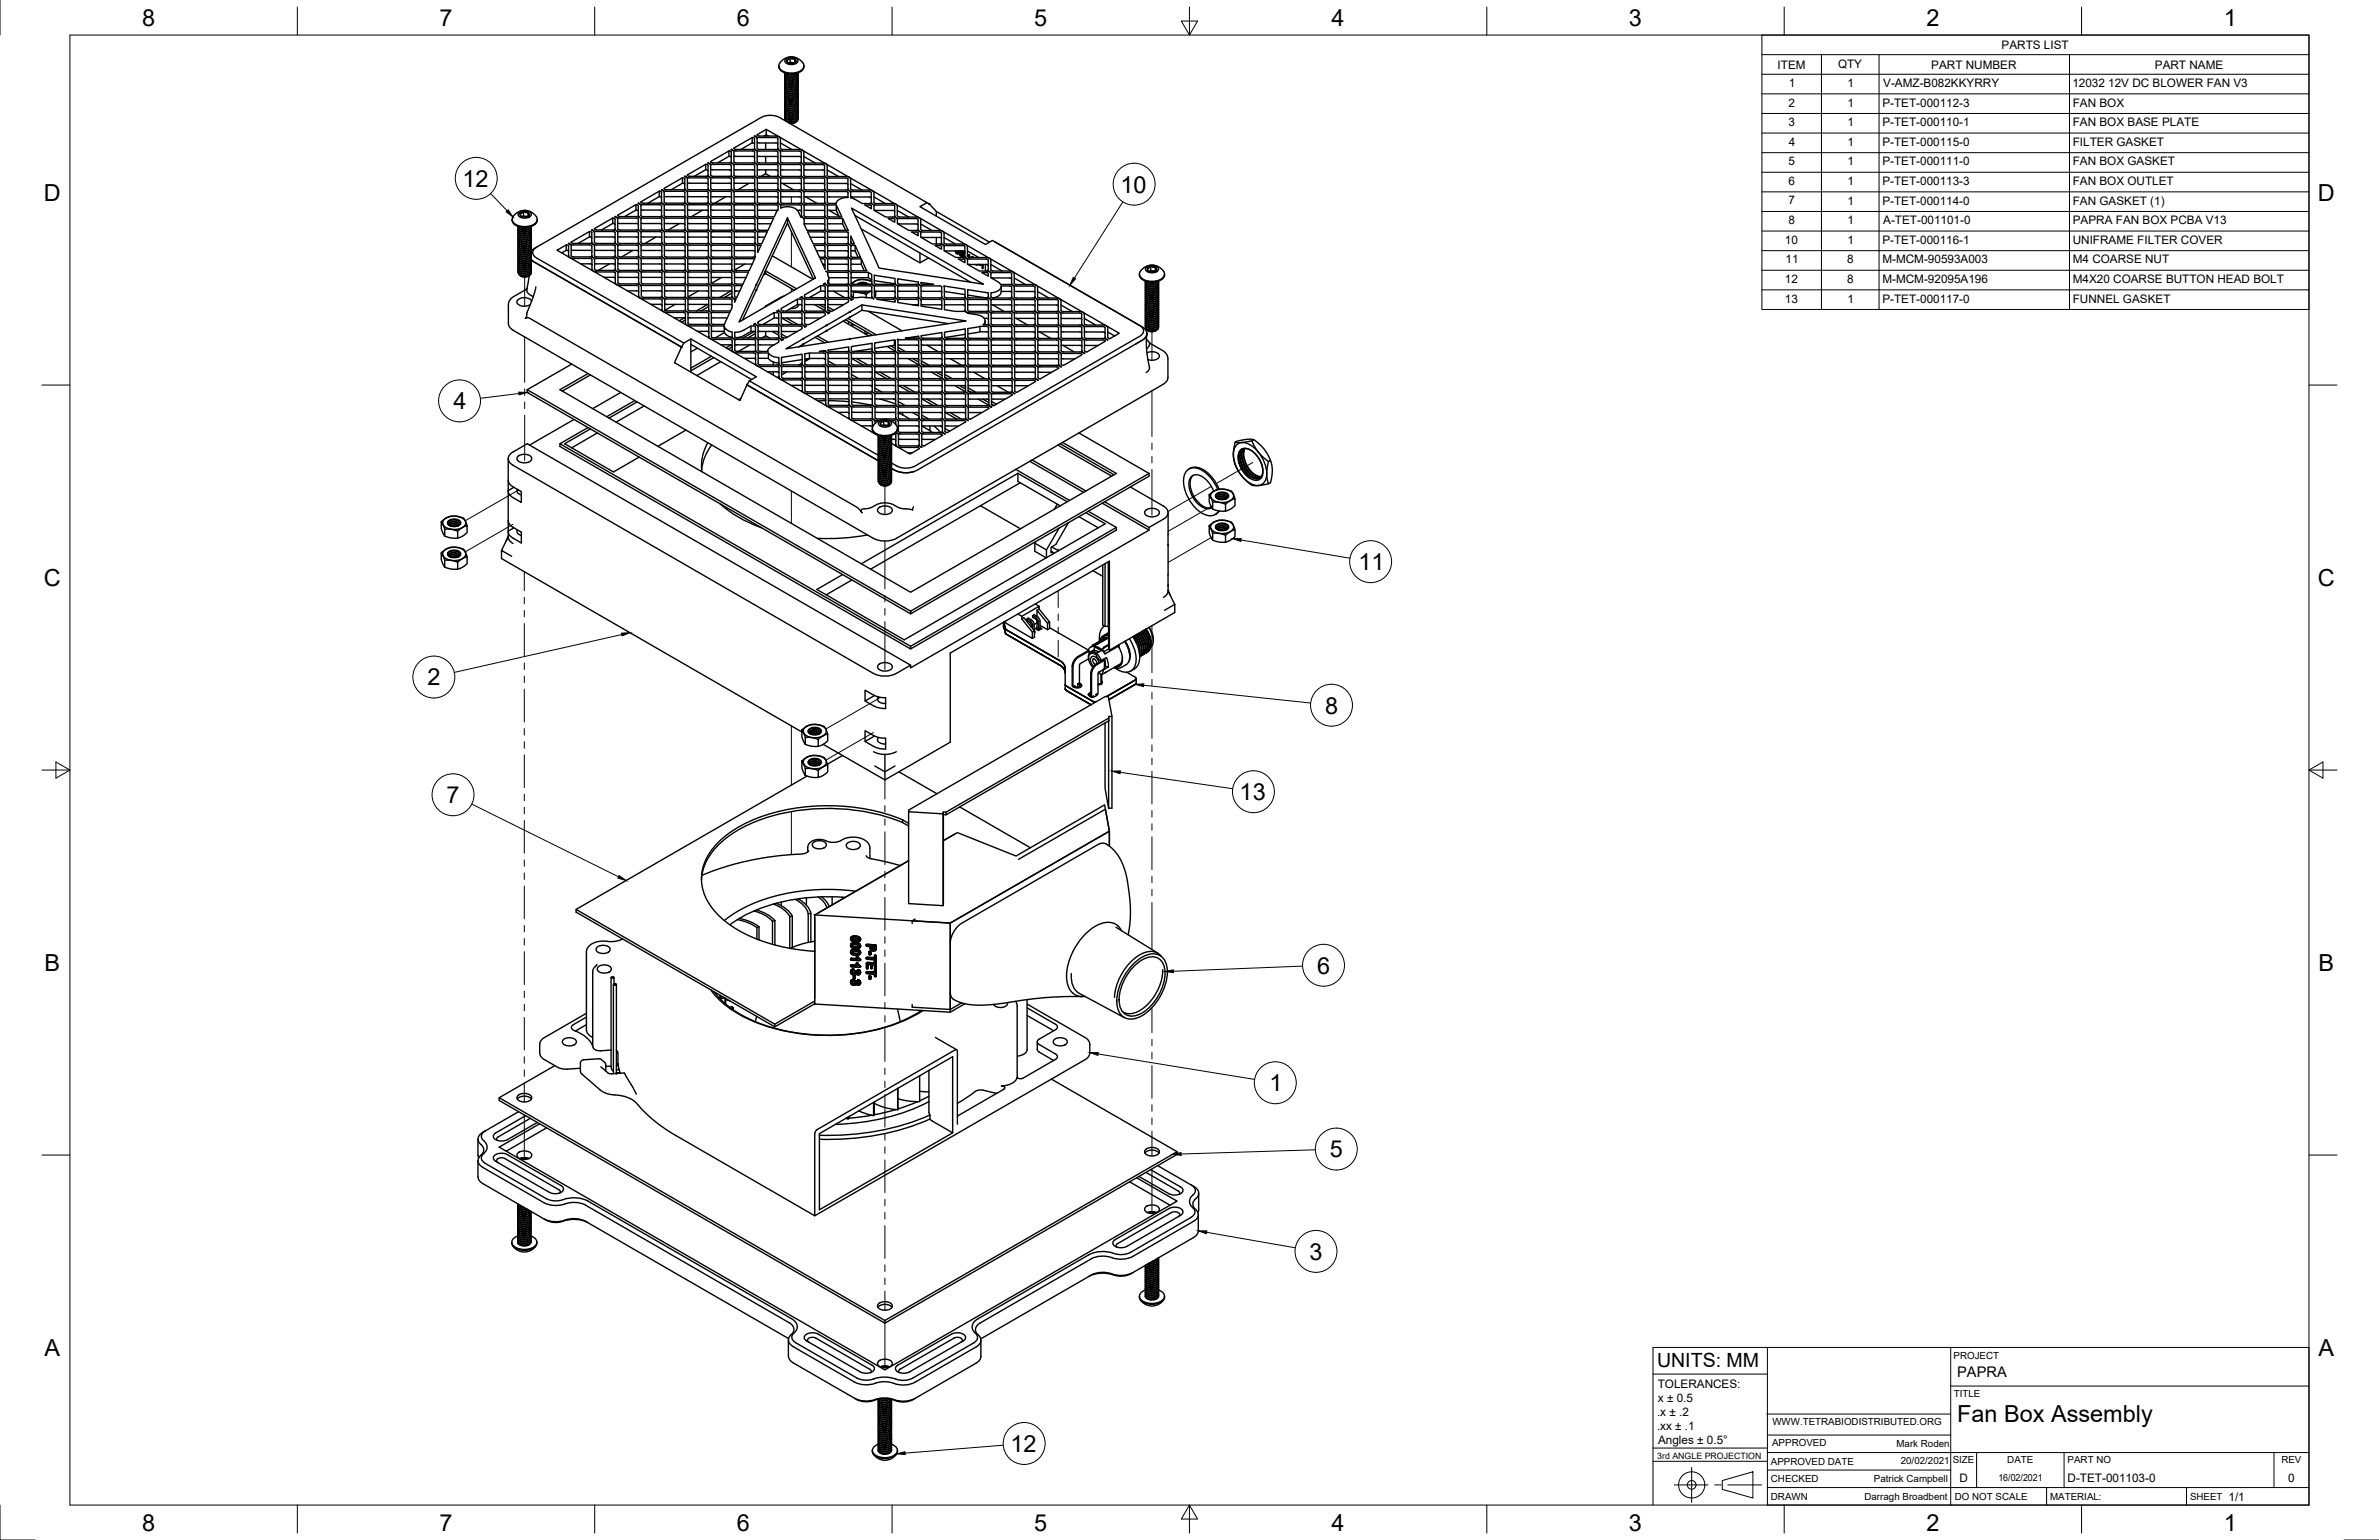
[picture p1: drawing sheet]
<svg xmlns="http://www.w3.org/2000/svg" width="864mm" height="559mm" viewBox="0 0 864 559" stroke-linecap="round" stroke-linejoin="round" font-family="sans-serif">
<defs><g id="words">
<g font-size="8.5">
<text x="51.6" y="9.4">8</text>
<text x="159.5" y="9.4">7</text>
<text x="267.5" y="9.4">6</text>
<text x="375.4" y="9.3">5</text>
<text x="483.4" y="9.4">4</text>
<text x="591.3" y="9.4">3</text>
<text x="699.3" y="9.4">2</text>
<text x="807.2" y="9.4">1</text>
<text x="167.9" y="67.8">12</text>
<text x="406.7" y="69.9">10</text>
<text x="16" y="72.9">D</text>
<text x="841.4" y="72.9">D</text>
<text x="164.6" y="148.5">4</text>
<text x="493.1" y="206.9">11</text>
<text x="16" y="212.6">C</text>
<text x="841.4" y="212.6">C</text>
<text x="155.2" y="248.7">2</text>
<text x="481" y="258.9">8</text>
<text x="162.1" y="291.4">7</text>
<text x="450" y="290.3">13</text>
<text x="16.2" y="352.3">B</text>
<text x="478.1" y="353.3">6</text>
<text x="841.7" y="352.3">B</text>
<text x="460.9" y="396">1</text>
<text x="482.7" y="420">5</text>
<text x="475.4" y="457.1">3</text>
<text x="16.2" y="492">A</text>
<text x="841.7" y="492">A</text>
<text x="710.5" y="515.8">Fan Box Assembly</text>
<text x="366.8" y="526.8">12</text>
<text x="51.6" y="555.5">8</text>
<text x="159.5" y="555.5">7</text>
<text x="267.5" y="555.5">6</text>
<text x="375.4" y="555.4">5</text>
<text x="483.4" y="555.5">4</text>
<text x="591.3" y="555.5">3</text>
<text x="699.3" y="555.5">2</text>
<text x="807.2" y="555.5">1</text>
</g>
<text font-size="7.1" x="601.5" y="496">UNITS: MM</text>
<text font-size="5.3" x="710.5" y="499.5">PAPRA</text>
<g font-size="4.3">
<text x="726.6" y="17.8">PARTS LIST</text>
<text x="645.3" y="24.9">ITEM</text>
<text x="667.2" y="24.8">QTY</text>
<text x="701.1" y="24.9">PART NUMBER</text>
<text x="782.2" y="24.9">PART NAME</text>
<text x="649.4" y="31.5">1</text>
<text x="670.6" y="31.5">1</text>
<text x="683.6" y="31.5">V-AMZ-B082KKYRRY</text>
<text x="752.3" y="31.6">12032 12V DC BLOWER FAN V3</text>
<text x="649.3" y="38.7">2</text>
<text x="670.6" y="38.7">1</text>
<text x="683.3" y="38.7">P-TET-000112-3</text>
<text x="752.4" y="38.7">FAN BOX</text>
<text x="649.2" y="45.8">3</text>
<text x="670.6" y="45.8">1</text>
<text x="683.3" y="45.8">P-TET-000110-1</text>
<text x="752.4" y="45.8">FAN BOX BASE PLATE</text>
<text x="649.3" y="52.9">4</text>
<text x="670.6" y="52.9">1</text>
<text x="683.3" y="52.9">P-TET-000115-0</text>
<text x="752.4" y="52.9">FILTER GASKET</text>
<text x="649.2" y="60">5</text>
<text x="670.6" y="60">1</text>
<text x="683.3" y="60">P-TET-000111-0</text>
<text x="752.4" y="60">FAN BOX GASKET</text>
<text x="649.2" y="67.1">6</text>
<text x="670.6" y="67.1">1</text>
<text x="683.3" y="67.1">P-TET-000113-3</text>
<text x="752.4" y="67.1">FAN BOX OUTLET</text>
<text x="649.2" y="74.2">7</text>
<text x="670.6" y="74.2">1</text>
<text x="683.3" y="74.2">P-TET-000114-0</text>
<text x="752.4" y="74.3">FAN GASKET (1)</text>
<text x="649.2" y="81.3">8</text>
<text x="670.6" y="81.3">1</text>
<text x="683.6" y="81.3">A-TET-001101-0</text>
<text x="752.5" y="81.4">PAPRA FAN BOX PCBA V13</text>
<text x="647.9" y="88.4">10</text>
<text x="670.6" y="88.4">1</text>
<text x="683.3" y="88.4">P-TET-000116-1</text>
<text x="752.4" y="88.5">UNIFRAME FILTER COVER</text>
<text x="648.2" y="95.5">11</text>
<text x="670.5" y="95.5">8</text>
<text x="683.3" y="95.6">M-MCM-90593A003</text>
<text x="752.5" y="95.6">M4 COARSE NUT</text>
<text x="647.9" y="102.7">12</text>
<text x="670.5" y="102.7">8</text>
<text x="683.3" y="102.7">M-MCM-92095A196</text>
<text x="752.5" y="102.7">M4X20 COARSE BUTTON HEAD BOLT</text>
<text x="647.9" y="109.8">13</text>
<text x="670.6" y="109.8">1</text>
<text x="683.3" y="109.8">P-TET-000117-0</text>
<text x="752.4" y="109.8">FUNNEL GASKET</text>
<text x="601.8" y="503.6">TOLERANCES:</text>
<text x="601.9" y="508.7">x ± 0.5</text>
<text x="601.5" y="513.8">.x ± .2</text>
<text x="601.5" y="518.9">.xx ± .1</text>
<text x="601.9" y="524">Angles ± 0.5°</text>
<text x="711.3" y="537.6">D</text>
<text x="750.5" y="537.6">D-TET-001103-0</text>
<text x="830.6" y="537.6">0</text>
<text x="809" y="544.5">1/1</text>
</g>
<g font-size="3.5">
<text x="709.2" y="493.1">PROJECT</text>
<text x="709.2" y="506.8">TITLE</text>
<text x="643.4" y="517.2">WWW.TETRABIODISTRIBUTED.ORG</text>
<text x="643.3" y="524.8">APPROVED</text>
<text x="688.4" y="525">Mark Roden</text>
<text x="642.9" y="531.5">APPROVED DATE</text>
<text x="690" y="531.4">20/02/2021</text>
<text x="708.9" y="530.9">SIZE</text>
<text x="728.7" y="530.9">DATE</text>
<text x="750.5" y="530.9">PART NO</text>
<text x="828.2" y="530.9">REV</text>
<text x="642.9" y="537.9">CHECKED</text>
<text x="680.3" y="537.7">Patrick Campbell</text>
<text x="725.4" y="537.5">16/02/2021</text>
<text x="642.9" y="544.2">DRAWN</text>
<text x="676.8" y="544.3">Darragh Broadbent</text>
<text x="709.6" y="544.2">DO NOT SCALE</text>
<text x="744.2" y="544.2">MATERIAL:</text>
<text x="795" y="544.2">SHEET</text>
</g>
<text font-size="3.2" x="601.6" y="529.2">3rd ANGLE PROJECTION</text>
</g></defs>
<!-- layer: Visible -->
<g fill="none" stroke="#000" stroke-width=".51">
<path d="M282.7 23.9a3.3 3.3 0 0 0 3.7 2.9 5.1 5.1 0 0 0 5.4-2.1v-.8M284 21.9a4.9 4.9 0 0 1 7.8 2 4 4 0 0 1-4.5 2.6 4.3 4.3 0 0 1-4.6-2.6l.3-.9zM284.9 38.2h.1M285.2 21.4a2.95 2.95 0 0 1 4.5 .6 2.77 2.77 0 0 1-4.8 0zM285.3 26.6l1.5 .5 2.1-.4M285.5 26.6l1.4 .4 1.7-.3M286.3 39.4h1.7M286.3 38h1.7M286.3 37.3h1.7M286.3 35.9h1.7M286.3 34.6h1.7M286.3 33.9h1.7"/>
<path d="M286.3 32.5h1.7M286.3 31.1h1.7M286.3 29.1h1.7M286.3 27.7h1.7M286.8 21.1v1.5M288 38.7h-1.7M288 36.6h-1.7M288 35.2l-1.7 .1M288 33.2h-1.7M288 31.8h-1.7M288 30.4l-1.7 .1M288 29.8h-1.7"/>
<path d="M288 28.4h-1.7M288 27h-1.7M288.4 22.8l-1.6-.2-.5 .3M288.5 21.4v1.4M288.5 21.3a1.78 1.78 0 0 0-2.9 1l.5 .5M288.5 21.3l.5 .5v.5M288.9 22.3l-.5 .5M288.9 22.3l-.1-.2a.7 .7 0 0 0-.3-.7 .7 .7 0 0 0-.8 0 1.43 1.43 0 0 0-1.8 .4h-.3l.4 1M289 22.3a2.32 2.32 0 0 1-2.9 .5M289.6 39.6v.7l-.5 .5-1.7 .6-1.8-.3-.6-.5-.1-.7M289.6 38.9v.6l-.5 .7-1.9 .5-2-.5-.3-1M289.6 38.2v.6l-.3 .5-1.8 .7-1.9-.3-.7-.6v-.6"/>
<path d="M289.6 37.5v.6l-.4 .6-1.8 .7-2.1-.5-.4-.5v-.6M289.6 36.8v.8l-.5 .5-1.9 .6-1.8-.5-.5-.5v-.5M289.6 36.1v.8l-.5 .5-1.7 .6-1.8-.3-.6-.6-.1-.6M289.6 35.5v.5l-.5 .7-1.9 .6-2-.5-.3-1M289.6 34.8v.5l-.3 .6-1.8 .7-1.9-.3-.7-.6v-.6M289.6 34.1v.6l-.4 .6-1.8 .6-1.9-.3-.6-.6v-.6M289.6 33.4v.7l-.5 .5-1.9 .7-1.8-.5-.5-.5v-.6M289.6 32.7v.6l-.3 .5-1.9 .8-1.8-.3-.6-.6-.1-.6M289.6 32v.6l-.5 .7-1.9 .6-2-.6-.3-.9M289.6 31.3v.6l-.3 .6-1.8 .7-1.9-.3-.7-.6v-.6M289.6 30.6v.6l-.5 .7-1.7 .6-1.9-.4-.6-.5v-.6M289.6 30v.7l-.5 .5-1.9 .6-1.8-.4-.5-.5v-.6"/>
<path d="M289.6 29.3v.6l-.4 .6-1.8 .6-1.8-.2-.6-.6-.1-.7M289.6 28.6v.6l-.5 .7-1.9 .6-1.7-.4-.6-.6v-.6M289.6 27.9v.6l-.3 .5-1.8 .8-1.9-.4-.7-.6v-.5M289.6 27.2v.6l-.5 .7-1.7 .6-2.1-.5-.4-.5v-.5M289.6 26.5l-.6 .8-1.6 .5-1.9-.4-.5-.5-.1-.4 .6 .8 1.3 .4 1.7-.2 1.1-1v.6l-.3 .6-1.8 .7-1.9-.3-.7-.6v-.6M289.7 39.9l-.7 1.1-1.6 .5-1.9-.4-.6-.9M289.7 39.2l-.1 .5-.6 .6-1.7 .5-1.8-.3-.6-1M289.7 38.5l-.6 1.1-1.6 .5-1.8-.2-.6-.4-.2-.7M289.7 37.8l-.6 1.1-1.5 .5-1.9-.2-.5-.4-.3-.6M289.7 37.1l-.6 1.1-1.8 .6-1.7-.3-.6-.5-.1-.5M289.7 36.4l-.7 1.2-1.6 .5-1.9-.4-.6-.9M289.7 35.8l-.1 .5-.6 .6-1.7 .5-1.8-.4-.6-.9"/>
<path d="M289.7 35.1l-.6 1.1-1.6 .5-1.8-.2-.6-.5-.2-.6M289.7 34.4l-.6 1-1.7 .6-1.9-.3-.6-1M289.7 33.7l-.6 1.1-1.8 .5-1.8-.3-.6-1M289.7 33l-.6 1.1-1.7 .5-1.9-.3-.6-.9M289.7 32.3l-.1 .6-.6 .6-1.7 .5-1.8-.4-.6-.9M289.7 31.6l-.6 1.1-1.6 .6-1.8-.3-.6-.4-.2-.6M289.7 30.9l-.7 1.2-1.6 .5-1.9-.4-.6-.9M289.7 30.4l-.6 1-1.8 .5-1.8-.4-.6-.9M289.7 29.6l-.6 1-1.7 .6-1.9-.3-.6-1M289.7 28.9l-.1 .5-.6 .7-1.7 .4-1.8-.3-.6-1M289.7 28.2l-.6 1.1-1.6 .5-1.8-.2-.6-.4-.2-.6M289.7 27.5l-.2 .8-.5 .4-1.6 .5-1.9-.4-.6-.9"/>
<path d="M289.7 26.8l-.6 1.1-1.8 .6-1.8-.4-.6-.9M289.7 30.3v.1M256.2 59.6v2M257.1 59.2l.8 .6 .1 3.8 .2 .2 6.6 .2 1.3 .4 .4 .5v3.6M257.2 59.1l1 .5 7.1 .2 .2 .3v4M264.6 54.8v1.9M264.7 54.8l-6.7 3.8v.2l.7 .3 7.1 .2 .6 .8 .1 3.6 .7 .3 7 .2 .7 .8v3.5l.8 .4M264.7 54.8l.8 .4v4M265.5 58.7l.3 .6 .8 .3 7.1 .2 .3 .3-.1 4M265.5 57.1l-.9-.4-4.1 2.4M265.6 54.2l1.5 .6M265.6 54.2l.8 1v3.5l.2 .3 7.6 .3 .7 .8v3.7l.7 .2 7.1 .2 .7 .8v3.5l.7 .4"/>
<path d="M265.6 54.2v.2M266.4 56.6l6.8 .1 .7 .5M267.1 54.2h6.1l1.4 .4 .3 .6v3.5l.7 .4M267.1 54.8h6.1l.7 .4M267.1 54.2l-.7-.5 6.8-3.8 .7 .4v4M273 49.9v2M273.9 53.8l.3 .6 1.4 .4M273.9 52.3l-.9-.4-4.1 2.3M273.9 58.7l.3 .6 1.4 .4M273.9 55.2v4M274 49.3l1.6 .6h6M274 49.5l.8 .5v3.8l.8 .4"/>
<path d="M274.9 51.8l.7 .1M274.9 56.7h.7M275.5 51.9h6.1M275.6 54.8h6.1l.7 .4M275.6 54.3h6.6l.8 .3 .4 .6M275.6 56.8h6.1M275.6 59.1h6.1M275.6 59.7h6.1M277.4 49.4l.8-.5 .7 .5M277.9 49v.4M277.9 51.9v2.4M277.9 56.8v2.3"/>
<path d="M278.2 46.9v2M281.6 49.4l-6-.1-.8-.4 3.4-2 128.1 74-3.5 2M281.7 49.9l.7 .4M281.7 51.9l.7 .4M281.7 49.4l.9 .1 .7 .6v3.7l.2 .3 7 .2 .8 .2 .5 .7M281.7 56.7l.7 .5M281.7 59.1l1.4 .4 .3 .6M281.7 59.7l.7 .4v4M282.4 53.8l.3 .6 .8 .4h6.9l.5 .4M282.4 50.3v4M282.4 58.7l.3 .6 .8 .3 7.2 .2 .2 .3v4M282.4 55.2v4"/>
<path d="M283.3 51.9l4.1 2.4M283.3 55.2v3.5l.3 .3 6.6 .1 1.3 .4 .3 .6v3.5l.2 .3 6.7 .1 1.3 .4 .3 .6v3.5l.7 .4M283.3 56.7h.7M284 56.8h6.1l.8 .4M285.2 43.6l.1 .3M286.3 44.2h1.7M286.3 42.8h1.7M286.3 41.4h1.7M286.3 40.7h1.7M288 43.5h-1.7M288 42.1h-1.7M288 40l-1.7 .1"/>
<path d="M288.9 44.3l-1 .5h-1.2M289.6 43l-.1 .8-.6 .5-1.1 .4-1.4-.1M289.6 42.3v.6l-.5 .7-1.9 .6-1.7-.4-.6-.6v-.5M289.6 41.6v.6l-.3 .6-1.8 .7-1.9-.3-.7-.7v-.5M289.6 40.9v.6l-.5 .7-1.7 .6-2.1-.5-.4-.5v-.5M289.6 40.3v.7l-.5 .5-1.9 .6-1.8-.4-.5-.5v-.6M289.7 42.7l-.7 1.1-1.7 .5-1.8-.4-.6-1M289.7 41.9l-.6 1.1-1.6 .6-1.8-.3-.6-.4-.2-.6M289.7 41.2l-.2 .7-.5 .5-1.6 .5-1.9-.4-.6-.9M289.7 40.6l-.6 1.1-1.8 .5-1.8-.4-.6-.9M289.7 42.6v.1M290.9 58.7l.3 .6 .8 .3 7.1 .2 .2 .3v4"/>
<path d="M290.9 55.2v4M291.8 55.2v3.5l.2 .3 6.9 .2 1.2 .4 .2 .5v3.5l.2 .3 7.5 .3 .8 .8v3.5l.2 .3 6.9 .2 .9 .2 .5 .7M291.8 56.8l4.1 2.4M185.9 79.6a3.3 3.3 0 0 0 3.6 2.9 5.1 5.1 0 0 0 5.4-2l.1-.9M187.1 77.6a4.9 4.9 0 0 1 7.9 2 4 4 0 0 1-4.5 2.6 4.3 4.3 0 0 1-4.6-2.6l.3-.9zM188.4 77.1a2.95 2.95 0 0 1 4.5 .7 2.77 2.77 0 0 1-4.8 0zM190 76.8v1.5M190 76.8a.93 .93 0 0 0-1.1 .5 .93 .93 0 0 0 .3 1.2M190 76.8l1.7 .3M191.7 77.1v1.4M191.7 77.1l.4 .4v.5M192.1 78l-.5 .5-1.6-.2-.5 .3"/>
<path d="M192.1 78l-.1-.1a.76 .76 0 0 0-.4-.8 .76 .76 0 0 0-.8 0 1.25 1.25 0 0 0-1.7 .4h-.3l.4 1M192.1 78a2.32 2.32 0 0 1-2.9 .5M222.4 79.1v2M223.4 78.6l1 .5h6.6l.8 .5M223.4 78.6l.8 .7v3.7l.2 .3 6.6 .2 1.4 .4 .3 .5v3.5l.2 .3 7.6 .4 .7 .7v3.5l.2 .3 6.6 .2 1.4 .4 .3 .5v3.5l.2 .3 6.6 .2 1.4 .4 .3 .5v3.7l.7 .3h6.1l1.3 .4 .4 .5v3.5l.2 .3 .5 .2 2.1-4.4a4.8 4.8 0 0 1-3.5-.4l-.3-.6M223.4 78.6v.1M230.9 74.3v1.9M231.7 78.7v-4l-.7-.4-6.8 3.8 .7 .5 7.1 .2 .7 .8v3.5l.2 .3 7.1 .1 .9 .4 .3 .5M231.7 78.2l.3 .5 .9 .4 7.1 .2 .2 .3v4M231.7 79.6v4M231.7 76.6l-.8-.4-4.2 2.4M231.8 73.8l.6 .3 .3 .6v3.5"/>
<path d="M231.8 73.7l1.6 .6M232.7 78.2l.7 .4h6.1l1.3 .4 .4 .6v3.6l.7 .3 7.1 .2 .6 .8v3.5M232.7 76.1l.7 .1M233.4 73.7h6l1.4 .4 .3 .6 .1 3.7 .7 .2 7 .2 .7 .8v3.5l.7 .4M233.4 74.3h6l.8 .4M233.4 76.2h6l.8 .4M233.4 73.7l-.8-.5 6.8-3.8 .8 .4-.1 4M239.3 69.4v2M240.2 73.3l.3 .6 1.3 .4M240.2 74.7v4M240.2 71.7l-.9-.3-4.1 2.3M240.2 78.2l.3 .6 .8 .3 7.2 .2 .2 .3-.1 4"/>
<path d="M240.3 69l.5 .3 .3 .5v3.5l.2 .3 6.6 .1 1.4 .4 .3 .6v3.5l.2 .3 6.6 .1 1.4 .4 .3 .6v3.5l.2 .3 6.6 .1 1.3 .4 .4 .6v3.5l.2 .3 7.6 .3 .6 .5v2.5l1.2-2.6-1.4-.2-.7-.8M240.3 68.8l1.5 .6M241.1 68.4l.7 .4M241.1 71.3l.7 .1M241.1 76.1l6.8 .1 .7 .5M241.8 69.4h6.1M241.8 68.9h6.1M241.8 71.4h6.1M241.8 74.3h6.1M247.7 64.5v2M247.9 66.5l-4.3 2.4M247.9 66.5l.7 .4"/>
<path d="M247.9 68.8l1 .2 .6 .5 .1 3.8 .7 .4M247.9 69.4l.7 .4M247.9 71.4l.7 .4M247.9 74.3l.7 .4v4M248.6 68.4l.3 .6 .8 .4 7.2 .1 .2 .3v4M248.6 64.9v4M248.6 73.3l.3 .6 1.4 .4M248.6 69.8v4M248.6 64.9l-.9-.4-6.6 3.9M248.6 78.2l.4 .6 1.3 .4M248.7 63.9l1.5 .6h6.1M248.7 64.1l.6 .3 .3 .5"/>
<path d="M249.5 64.9v3.5l.2 .3 6.7 .2 1.3 .3 .3 .6v3.5l.2 .3 6.6 .1 1.4 .4 .3 .6v3.5l.7 .4M249.5 66.4l.7 .1M249.6 71.3l6.8 .1 .7 .4M249.6 76.2h6.8l.7 .5M250.2 66.5h6.1M250.3 74.3l6.6 .1 .2 .3v4M250.3 73.7l6.6 .1 .8 .3 .4 .6M250.3 79.2l6.6 .1 .2 .3v4M255.1 76.3l-4.1 2.3M256.3 64h-6.1l-.5-.2-.2-.3 6.7-3.9 .4 .1 .4 .3v4.1M256.3 64l1.4 .4 .3 .5M256.3 64.5l.8 .4"/>
<path d="M256.3 66.5l.8 .4M257 63.6l.4 .5 .8 .4h6.6l.7 .4M257 68.4l.4 .6 .8 .4 7.1 .1 .3 .3-.1 4.1M257 64.9v4M257 62l-.8-.4-4.1 2.4M257.1 73.3l.3 .6 .8 .3 7.2 .2 .2 .3v4M257.1 78.2l.3 .6 .8 .3 6.7 .1M258 61.5l6.8 .1 .7 .4M258 64.9v3.5l.2 .3 7.2 .2 .8 .4 .3 .5M258 66.4l6.8 .1 .7 .4M258 71.3l.7 .1M258 74.7v3.5l.3 .3 6.6 .1"/>
<path d="M258.1 76.2l6.7 .1 .8 .4M258.7 71.4h6.1M263.5 71.4l-4.1 2.4M264.8 71.4l.8 .4M264.9 78.6l1 .2 .6 .5v3.8l.8 .4M264.9 79.2l.7 .4M265.5 63.6l.3 .5 .8 .4 7.2 .2 .2 .3v4M265.5 65v4M265.5 68.5l.3 .5 .9 .4 7.1 .1 .2 .3v4.1M265.5 73.4l.4 .5 .8 .4h6.6l.7 .4M265.6 78.2l.3 .6 .8 .3 7.2 .2 .2 .3-.1 4M265.6 79.6v4"/>
<path d="M266.5 61.5l6.7 .1 .8 .4M266.5 68.5l.7 .4 7.1 .2 .7 .8v3.5l.2 .2 7.1 .2 1.1 .6v1.1l2.1-.5 1.9 .2 1.7 .8 .9 1.3a3.4 3.4 0 0 0 1.9 2.1v2l1 2.2 6.8 .2 .7 .8v3.5l.2 .3 7.6 .3 .7 .7v3.7l.7 .3h2.8l-2-4.4-1.8-.2-.7-.7M266.5 66.4l6.8 .1 .7 .4M266.5 69.9v3.5l.2 .2 7.1 .2 .9 .4 .3 .5M266.5 71.3l.7 .1M266.5 76.2l.7 .1M267.2 71.4h6.1l.7 .4M267.2 76.3h6.1l.7 .4M271.9 66.5l-4.1 2.4M273.9 63.6l.4 .6 1.3 .4M274 68.5l.3 .6 1.4 .3M274 73.4l.3 .5 1.4 .4 6.3 .1 .4 .2 .1 1.5-1.4 2.6h-5.4l-.7-.5v-3.5"/>
<path d="M274 74.7v4M274 78.2l.3 .6 .9 .4h5.6l-2 4.4h-3.1l-.6-.3-.1-3.7-.7-.8-7.1-.1M274.9 61.6h6.8l.7 .5M274.9 66.4l6.8 .1 .7 .4M275 71.3l.7 .1M275 76.2l7.2 .2M275.6 64.6h6.1M275.7 69.4h6l.8 .5M275.7 68.9l7 .2 .7 .8v3.5l.2 .3 7.2 .1 .8 .4 .3 .6M275.7 71.4h6l.8 .4M276.3 64l1.6-1 1.7 1M277.9 61.6v1.4"/>
<path d="M281.7 64.6l.7 .4v4M282.4 63.6l.3 .6 1.4 .4M282.4 68.5l.4 .6 1.3 .3M282.4 69.9v4M282.5 73.4l.3 .5 .8 .4 7.1 .2 .3 .3-.1 4M283.4 60.1v3.5l.7 .4M283.4 61.6l6.8 .1 .7 .4M283.4 66.4l.7 .1M283.4 71.3l.7 .1M284 66.5l4.1 2.4M284.1 64.6h6.1M284.1 64h6.1"/>
<path d="M284.1 66.5h6.1M284.1 69.5l6.6 .1 .2 .3v4M284.1 68.9l7.1 .2 .7 .8v3.5l.2 .3 6.6 .1 1.4 .4 .3 .6v3.5l.4 .4h4.8l-2-4.3M284.1 71.4h6.1l.7 .4M285.9 79l10.1 21.9-27.7 16zM285.9 79v2M289.4 76.3h1.1l.5 .4M290.2 64l1 .2 .6 .5v3.8l.3 .3 7.1 .2 .8 .3 .4 .6M290.2 64.6l.7 .4M290.2 66.5l.7 .4M290.9 63.6l.3 .6 .8 .3 7.2 .2 .2 .3v4M290.9 68.5l.3 .6 1.4 .4"/>
<path d="M290.9 65v4M290.9 73.4l.3 .6 .9 .3 7.1 .2 .2 .3v4M290.9 78.3l.4 .5 .8 .4h6.6M291.8 61.6l.7 .1M291.9 66.5h6.8l.7 .5M291.9 71.3l6.8 .1 .7 .5M291.9 78.3l.7 .4h6.1M291.9 74.8v3.5M291.9 76.2l6.8 .1 .7 .4M292.5 71.4l4.1 2.4M292.5 61.7h6.1M292.6 69.5h6.1"/>
<path d="M298.6 61.7l.7 .4M298.7 69.5l.7 .4v4M298.7 78.7l1 .2 .6 .5 .1 3.8M298.7 79.2l.7 .5M299.3 63.6l.4 .6 .8 .4 7.1 .1 .2 .3v4M299.4 68.5l.3 .6 1.3 .4M299.4 73.4l.3 .6 1.4 .4M299.4 78.3l.3 .6 .9 .3 5.3 .1 2.1 4.4-6.9-.1-.7-.4M299.4 79.7v4M300.3 61.7l4.1 2.4M300.3 66.5h.7M300.3 69.9v3.5l.8 .4"/>
<path d="M300.3 71.4l7.4 .3M300.4 76.2l.7 .1M301 76.3l3.5 2.1M301 66.6h6.1l.7 .4M301 69.5h6.1l.7 .4v1.8h-1.3l-1.7 .6-.9 .7-.4 .8h-2.4M301 68.9l7.1 .2 .7 .8v1.9l1.3 .4 2.9 1.7 3.6 .1 .6 .5 .1 1.8 4.2 2.4 3.1 .1 .9 .3 .3 .6v1.5l2.6 1.5a5.1 5.1 0 0 0 4.2 .9l1 .2 .6 .5v1.8l4.3 2.4 3.1 .1 .8 .3 .4 .6-.1 1.5 2.7 1.5a5.1 5.1 0 0 0 4.1 .9l1.1 .2 .6 .5v1.8l4.3 2.4 3.1 .1 .8 .3 .3 .6v1.5l2.8 1.6 .7 .8h3.3l1.4 .4 .3 .6v3.5l.7 .4M301.1 74.4h2.5M301.1 76.3h2.5M303.6 76.3l1.1 2.4M303.6 74.4v1.9M305.9 79.3v1.9M307.8 68.5l.4 .6 .8 .3 6.6 .1 .7 .4"/>
<path d="M308.8 66.6l4.1 2.4M308.8 71.4l.7 .1M309.1 75.5l47.9 27.6-37.9-5.9zM309.5 71.5h6.1M310.3 78.2l42 24.2M315.6 71.5l.7 .4M316.3 69.9v4M316.3 73.4l.3 .6 .9 .4 7.1 .1 .2 .3v4M316.3 74.8l-.4-.4h-1.9l2.3 1.4v-1M317.3 69.9v3.5l.2 .3 6.9 .2 1.1 .4 .2 4 .2 .3 7.6 .3 .7 .6v3.7l.2 .3 7 .2 .8 .2 .5 .7M317.3 71.5l4.1 2.4M317.3 76.3h.7"/>
<path d="M318 76.4h6.1l.7 .4M322.5 79.3l2.1 .1 .2 1.2zM324.8 78.3l.3 .6 .8 .3 6.9 .1 .5 .4M325.7 76.4l4.2 2.4M333.3 79.7v4M336.5 73.5l.9 .5 2.5 2.7 19.3 11.2M339.9 76.7v1.7M188.1 82.2l.5 .8 1.5 .4 1.8-.3 .9-.8-.9 .9-1.8 .3-1.6-.5zM188.1 87.7v.1M188.1 89.1v.1M188.1 95.3h.1M188.4 82.3l1.8 .5 1.8-.4"/>
<path d="M188.6 82.4l1.3 .3 1.9-.2M189.5 99.2h1.7M189.5 97.8h1.7M189.5 97.2h1.7M189.5 95.8h1.7M189.5 94.4h1.7M189.5 93.7h1.7M189.5 92.4h1.7M189.5 91h1.7M189.5 90.3h1.7M189.5 88.9h1.7M189.5 87.5h1.7"/>
<path d="M189.5 86.9h1.7M189.5 85.5h1.7M189.5 84.1h1.7M191.2 99.9h-1.7M191.2 98.5h-1.7M191.2 96.5h-1.7M191.2 95.1h-1.7M191.2 93h-1.7M191.2 91.7h-1.7M191.2 89.6h-1.7M191.2 88.2h-1.7M191.2 86.2h-1.7"/>
<path d="M191.2 84.8h-1.7M191.2 83.4h-1.7M191.2 82.7l-1.7 .1M192.8 98.7l-.3 1-1.4 .7-1.9-.2-.9-.8M192.8 98v.6l-.3 .6-1.8 .7-2-.3-.6-.6v-.6M192.8 97.3v.6l-.5 .7-1.7 .6-2.1-.5-.4-.4v-.6M192.8 96.7v.7l-.5 .5-1.9 .6-1.8-.4-.5-.5v-.6M192.8 96v.7l-.5 .5-1.7 .6-1.8-.2-.6-.6-.1-.7M192.8 95.3v.6l-.5 .7-1.9 .6-2-.6-.3-1M192.8 94.6v.6l-.3 .5-1.8 .8-2-.4-.6-.6v-.5M192.8 93.9v.6l-.5 .7-1.7 .6-2.1-.5-.4-.5v-.5M192.8 93.2v.8l-.5 .5-1.9 .6-1.8-.4-.5-.6v-.5"/>
<path d="M192.8 92.5v.8l-.5 .5-1.7 .6-1.8-.3-.6-.6-.1-.6M192.8 91.9v.6l-.5 .6-1.9 .6-2-.5-.3-1M192.8 91.2v.6l-.3 .5-1.8 .7-2-.3-.6-.6v-.6M192.8 90.5v.6l-.5 .7-1.7 .6-2.1-.5-.4-.5v-.6M192.8 89.8v.8l-.5 .5-1.9 .6-1.8-.5-.5-.5v-.6M192.8 89.1v.8l-.5 .5-1.7 .6-1.8-.3-.6-.6-.1-.6M192.8 88.4v.6l-.5 .7-1.9 .6-1.7-.4-.6-.6v-.5M192.8 87.8v.5l-.3 .6-1.8 .7-2-.3-.6-.6v-.6M192.8 87.1v.6l-.5 .6-1.7 .6-2.1-.5-.4-.4v-.6M192.8 86.4v.7l-.5 .5-1.9 .6-1.8-.4-.5-.5v-.6M192.8 85.7v.7l-.5 .6-1.7 .5-1.8-.2-.6-.6-.1-.7M192.8 85v.6l-.5 .7-1.9 .6-1.7-.4-.6-.6v-.6"/>
<path d="M192.8 84.3v.6l-.3 .5-1.8 .8-2-.3-.6-.7v-.5M192.8 83.6v.6l-.5 .7-1.7 .6-1.9-.4-.6-.6v-.5M192.8 83v.7l-.5 .5-1.9 .6-1.8-.4-.5-.5v-.6M192.8 82.3v.7l-.5 .5-1.7 .6-1.8-.3-.6-.6-.1-.6M192.9 98.3l-.7 1.1-1.5 .6-1.8-.3-.6-.4-.2-.6M192.9 97.6l-.6 1.1-1.7 .6-1.9-.4-.6-.9M192.9 97l-.7 1.1-1.7 .5-1.7-.3-.6-.5-.1-.5M192.9 96.3l-.7 1.1-1.6 .5-1.9-.3-.6-1M192.9 95.6l-.7 1.2-1.7 .4-1.8-.3-.6-1M192.9 94.9l-.7 1.1-1.5 .5-1.8-.2-.6-.4-.2-.6M192.9 94.2l-.6 1.1-1.7 .6-1.9-.4-.6-.9M192.9 93.5l-.7 1.1-1.7 .6-1.7-.3-.6-.5-.1-.5"/>
<path d="M192.9 92.9l-.7 1.1-1.6 .5-1.9-.4-.6-.9M192.9 92.2l-.7 1.1-1.7 .5-1.8-.3-.6-1M192.9 91.5l-.7 1.1-1.5 .5-1.8-.2-.6-.4-.2-.7M192.9 90.8l-.7 1.1-1.6 .5-1.9-.3-.6-1M192.9 90.1l-.7 1.1-1.7 .6-1.8-.4-.6-1M192.9 89.4l-.7 1.2-1.6 .5-1.9-.4-.6-.9M192.9 88.7l-.7 1.2-1.7 .5-1.8-.4-.6-.8M192.9 88.1l-.6 1-1.6 .6-1.8-.2-.6-.5-.2-.6M192.9 87.4l-.7 1.1-1.6 .5-1.7-.2-.6-.4-.2-.6M192.9 86.7l-.7 1.1-1.7 .5-1.8-.4-.6-.9M192.9 86l-.6 1-1.7 .6-1.9-.3-.6-1M192.9 85.3l-.7 1.2-1.7 .5-1.8-.4-.6-1"/>
<path d="M192.9 84.6l-.7 1.1-1.5 .6-1.8-.3-.6-.4-.2-.6M192.9 83.9l-.7 1.2-1.6 .5-1.9-.4-.6-.9M192.9 83.2l-.7 1.1-1.7 .6-1.8-.4-.6-.9M192.9 82.6l-.7 1.1-1.6 .5-1.9-.4-.6-.9M192.9 94.2l.9 .8 53.6 30.9M192.9 94.2l1.5 1.1 53 30.6M192.9 87.4h.1M192.9 92.2h.1M194.8 89.7l-2 1.3M205.5 88.9v1.9M206.4 92.8l.5 .7 .8 .2 7 .2 .2 .3v3.9M206.4 89.3v3.9"/>
<path d="M206.4 89.3l-.9-.4-3.3 1.9 116.6 67.3M206.4 91.2l-.9-.4-1.6 1M206.5 88.5l.6 .2 .3 .6-.1 3.5M206.5 88.3l1.6 .6M207.3 92.8l.8 .4 6.6 .1 .8 .3 .4 .6M207.4 90.7l.7 .1M208 88.3h6.1M208 88.9h6.1M208 90.8h6.1M210.8 95.7h3.4l.7 .4M214 84v2M214.1 84l-6.8 3.8 .2 .4 .6 .1"/>
<path d="M214.1 84l.7 .4v4M214.1 88.3l1 .2 .6 .5 .1 3.8 .2 .3 6.6 .1 1.4 .4 .3 .6v3.5M214.1 88.9l.8 .4M214.1 90.8l.8 .5M214.8 87.9l.4 .6 1.3 .4M214.8 89.3v4M214.8 86.4l-.8-.4-4.1 2.3M214.9 92.8l.3 .6 .8 .3 7.1 .2 .3 .3-.1 4M214.9 97.7l.5 .7 .8 .2 7 .2 .2 .3v3.9M214.9 83.4l.9 1v3.5l.7 .4M214.9 83.4v.2M215 83.4l1.5 .6"/>
<path d="M215.8 85.9l6.8 .1M215.8 90.8h6.8l.7 .5M215.8 97.7l.8 .4h6l1.4 .4 .3 .6 .1 3.6 .6 .3 7.1 .2 .7 .8v3.5M215.8 94.2v3.5M215.8 95.7h6.8l.8 .4M216.5 83.5h6.1M216.5 84h6.1M216.5 83.4l-.7-.4 6.7-3.9 .8 .4v4M216.5 88.9l6.6 .1 .2 .3v4M216.5 88.3l7.1 .2 .7 .8v3.5l.2 .3 6.6 .1 1.3 .4 .3 .6v3.5l.8 .4M221.3 95.7l-4.1 2.4M222.6 83.5l1 .1 .6 .5v3.8l.3 .3 7.1 .2 .8 .3 .3 .6"/>
<path d="M222.6 84l.7 .4M222.6 86l.7 .4M223.3 83l.3 .6 .8 .4 7.2 .1 .2 .3v4.1M223.3 87.9l.3 .6 .8 .4 7.2 .1 .2 .3v4M223.3 84.4v4M223.3 81.5l-.9-.4-4.1 2.4M223.3 92.8l.4 .6 .8 .3 7.1 .2 .2 .3v4M223.4 97.7l.3 .6 .8 .3 6.6 .1M224.2 81l6.8 .1 .8 .4M224.3 85.9l6.7 .1 .8 .4M224.3 90.8l6.8 .1 .7 .4M224.3 97.7l.7 .4h6.1"/>
<path d="M224.3 95.7l6.8 .1 .7 .4M229.7 90.9l-4.1 2.3M231.1 98.7l.7 .4M231.1 98.1l1 .2 .6 .5 .1 3.8 .2 .3 7.1 .2 .9 .3 .3 .6M231.7 83.1l.4 .5 .8 .4h6.6l.7 .4M231.8 87.9l.3 .6 .8 .4 7.1 .1 .3 .3-.1 4M231.8 92.8l.3 .6 1.4 .4M231.8 97.7l.3 .6 1.4 .4M231.8 99.1v4M232.7 81l6.8 .1 .7 .4M232.7 85.9l.7 .1M232.7 89.3v3.5l.8 .4"/>
<path d="M232.7 90.8l.7 .1M232.8 95.7l6.8 .1 .7 .4M233.4 86h6.1l.7 .4M233.4 90.9h6.1l.8 .4M233.4 93.8h6.2l.7 .4M233.4 93.3l7.1 .1 .7 .8v3.5l.2 .3 7.2 .2 .8 .3 .3 .6M233.5 98.7l6.6 .1 .2 .3v4M233.5 98.1h6.1l1.3 .4 .3 .6 .1 3.7 .7 .2 7.1 .2 .6 .8v3.5l.8 .4M238.2 86l-4.1 2.4M240.2 83.1l.3 .5 .9 .4 7.1 .2 .2 .3v4M240.2 88l.3 .5 1.4 .4M240.2 84.5v4"/>
<path d="M240.2 92.8l.4 .6 .8 .4 7.1 .1 .3 .3-.1 4M240.3 97.7l.3 .6 .8 .4 7.2 .1 .2 .3v4M240.3 94.2v4M241.2 81l6.7 .1 .8 .4M241.2 84.5v3.5l.7 .4M241.2 85.9l6.8 .1 .7 .4M241.2 90.8l.7 .1M241.2 95.7l6.8 .1 .8 .4M241.9 88.4l7.1 .2 .7 .8v3.5l.2 .3 7.1 .1 .8 .4 .3 .5M241.9 88.9l6.6 .2 .2 .3v4M241.9 90.9h6.1l.7 .4M246.6 81.1l-4.1 2.4"/>
<path d="M248.7 83.1l.3 .6 1.3 .4M248.7 88l.3 .5 .8 .4 7.2 .2 .2 .3v4M248.7 92.9l.3 .5 .9 .4h6.6l.7 .4M248.7 97.7l.4 .6 .8 .4h6.6l.7 .4M249.6 81l6.8 .1 .7 .4M249.6 88l.8 .4h6l1.4 .4 .3 .6 .1 3.6 .6 .3 7.1 .2 .7 .8v3.5M249.7 85.9l.6 .1M249.7 90.8l6.7 .1 .8 .4M249.7 95.7l.7 .1M249.7 99.1v3.5l.7 .4M250.3 83.5h6.1M250.3 84.1h6.1"/>
<path d="M250.3 86h6.1M250.4 95.8h6.1l.7 .4M256.4 83.5l1 .2 .6 .5 .1 3.8M256.4 84.1l.8 .4M256.4 86l.8 .4M257.1 83.1l.3 .6 .9 .3 7.1 .2 .2 .3v4M257.1 84.5v4M257.2 88l.3 .5 .8 .4 7.1 .2 .2 .3v4M257.2 92.9l.3 .5 .8 .4 7.1 .2 .3 .3-.1 4M257.2 94.3v4M257.2 97.8l.3 .5 1.4 .4M257.2 99.1v4"/>
<path d="M258.1 81l6.8 .2M258.1 85.9l6.8 .1 .7 .5M258.1 88l.7 .4 6.6 .1 .9 .3 .3 .6M258.1 90.8l6.8 .1 .7 .4M258.1 94.3v3.5l.8 .4M258.2 95.7l6.7 .1 .8 .4M258.9 98.2h6M258.9 98.7h6M264.9 81.2l.7 .4M265 98.2l.9 .2 .7 .4 .1 4 .7 .3h2.3M265 98.7l.7 .4M265.6 83.1l.3 .6 1.4 .4"/>
<path d="M265.6 88l.3 .6 1.4 .4M265.6 92.9l.3 .6 .9 .3 6.6 .1M265.7 97.8l.3 .5 .8 .4h4.9l-2 4.4M265.7 99.1v4.1M266.5 81.1l6.8 .1 .8 .4M266.6 86h6.8l.7 .5M266.6 89.4v3.5l.2 .3 6.6 .1M266.6 90.8l6.8 .1 .7 .4M266.6 95.7l6.5 .1M267.3 84.1l6.6 .1 .2 .3v4M267.3 83.5l6.6 .1 .8 .3 .3 .6M267.3 89l6.6 .1 .2 .3v4"/>
<path d="M270.4 95.8l-3.7 2.2M273.4 93.3l.8 .1M273.4 93.9l.5 .1M273.9 94l-1.9 4.2h-4.7l-.7-.4M274 83.1l.4 .6 .8 .3 3.3 .1-1.3 2.9a1.33 1.33 0 0 1-.7 1.3 1.33 1.33 0 0 1-1.4-.1l-.1-3.7M274.1 92.9l.1 .5M275 81.1l.7 .1M275 86l2.6 .1M275.1 90.8l.3 .1M275.7 81.2h4.2M277.9 98.3v1M277.9 98.3l11.3 6.5"/>
<path d="M277.9 98.3l-.2 .1M277.9 99.3l10.4 6M277.9 99.3l-.8 .5M280.4 92.8l14.7 8.6M291.9 81.1l6.8 .1M294.1 86.1h4.6l.8 .4M296.4 91h2.6l.5 .4M297.8 93.9l1.7 .2v3.6zM298.7 95.9l.8 .4M298.7 81.2l.7 .4M299.4 83.2l.3 .5 .9 .4 7.1 .2 .2 .3v4M299.4 88.6l.1-4-.2-.3-6.1-.2 2 4.4h4.1l1.1 .6v3.8l.8 .4"/>
<path d="M299.4 88.1l.4 .5 .8 .4 7.1 .1 .3 .3-.1 4.1M299.5 93.5l-.1-4.2-.4-.3h-3.5l2 4.3 1.8 .1 1.1 .6 .1 3.8 .7 .4M299.5 92.9l.3 .6 1.4 .4M299.8 98.4l.1 .1M299.9 98.5l.5 .5 .4 1.7-.3 2 .7 .4M299.9 98.4l1.3 .4 6.6 .1 .2 .3v4M300.4 81.1l5.5 .1 1.1 2.4M300.4 86l6.8 .1 .7 .4M300.4 90.9l.7 .1M300.5 95.8l.7 .1M301.1 91h6.1l.8 .4M301.2 93.4h6"/>
<path d="M301.2 93.9h6M301.2 95.9h6M301.2 98.3l7.1 .1 .6 .8v3.5l.3 .3 6.6 .1 1.3 .4 .3 .6v3.5l.7 .4M307.2 93.4l1.4 .4 .3 .5M307.2 93.9l.8 .4M307.2 95.9l.8 .4M307.9 93l.4 .5 .8 .4h3.6l2 4.4-5.6-.2-.2-.3v-3.5M308 97.8l.3 .6 .8 .4h6.1l1.2 .7v3.2M308 94.3v4M308.9 85.7l1.3 2.8-1.3-.3zM308.9 87.7l.3 .7M308.9 90.9l.2 .1a1.61 1.61 0 0 1 2 1.5l.4 .9"/>
<path d="M308.9 95.8l3.8 .1 1 2.4M310.4 89v2M312.6 83.1l21.3 12.3M312.7 93.9v2M315.2 98.8v2M325.8 81.2l6.8 .1 .7 .4M331 84.2l2.1 .1 .2 1.2zM333.3 83.2l.3 .6 .8 .3 7.2 .2 .2 .3v4M333.9 91.8v3.6l3.2-1.8M334.2 81.3l4.1 2.4M334.3 86.1h.7M334.9 86.2h6.1"/>
<path d="M339.4 89.1l2.2 .1 .2 1.2zM339.9 86.2v2.3M341 86.1l.8 .5M341.8 88.1l.3 .6 .8 .3 6.6 .1M342.7 84.6v3.5l.2 .3 6.6 .2M342.7 86.2l4.1 2.4M342.7 91l6.8 .1M346.7 91.1l.5 .9 .4 .2 .2-.3M346.9 91.1l.1 .5 .5 .2M347 91.6l.6 .2M347.1 91.1l.1 .4M347.7 91.1l-.1 .7-.3 .1"/>
<path d="M347.9 91.1l.1 .7M347.9 91.4l-.1 .5 .2-.1-.3 .4M347.9 94l2.2 .1 .2 1.2zM348.1 91.1v.2M348.2 91.1l.1 1.4 .5 .5 .4-.2M348.4 91.1v.2a.97 .97 0 0 0 .5 1.3M348.5 92.4l.2 .3 .3-.1M348.6 91.1v1.2M348.8 91.1l.3 1.2-.4 .4M349 91.1l.4 .5M349.2 91.3l.3 .8M349.3 91.1v.1"/>
<path d="M349.3 91.7l.1 .9M349.3 92.2l-.1 .6 .2-.2-.3 .4M349.5 88.5l1 .2 .7 .6v3.7l.7 .4M349.5 89.1l.8 .4M349.5 91.1l.8 .4M349.9 91.8l-.1 .3a.86 .86 0 0 0 .4 1.3M350 91.8l.2 .1M350 91.4l-.2 .1h.4M350 91.8l.1 1.3M350.1 91.6l.1 .1M350.2 89.5v4l-.3-.3M350.2 91.5h-.5l-.1 .4 .2 1.6"/>
<path d="M350.2 93l.4 .6 .8 .3 7.1 .2 .3 .3-.1 4M351.2 92.9h.4v.5M351.2 92.6l.4-.1zM351.2 91.1l4.1 2.4M351.2 95.9h6.8l.8 .5M351.7 92.5h.3v1M351.8 92.5v1M351.9 93.5h6.5l.8 .2 .5 .7M352 92.5l-.5 .1M352.8 93.3l-.4 .1M352.8 93.3l-.4 .2M352.9 93.2h.3v.3"/>
<path d="M353 93.3v.2M353.2 93.2l-.5 .1M354.1 96h.6M354.8 96h.1M354.8 96l-.2 .1M355.2 96l.5 .3M355.6 96h.1M355.9 96l-.2 .3v-.3M356.4 98.9l2.2 .1 .2 1.2zM356.5 96v1.4l.2 .1 .2-1.5M356.7 96v1.5M357.7 96v2.3"/>
<path d="M358.7 97.9l.4 .6 .8 .3 6.6 .1M359.7 94.4v3.5l.2 .3 6.6 .1M359.7 96l4.1 2.3M361.1 87.7l53.6 31 1.4 1.4 .1 1.5-.5 1-1.1 .9-81.8 47.2-2.1 .7-2.7 .1-2.3-.5-2.1-1.1 1.9 1 2.1 .6h1.8l2.2-.3M366.5 98.9l.7 .4M366.5 98.3l.9 .2 .7 .6 .1 3.7 .7 .4M367.2 99.3v4M413.6 99.5a3.3 3.3 0 0 0 3.7 2.9 5.1 5.1 0 0 0 5.3-2.1l.1-.8M414.9 97.4a4.9 4.9 0 0 1 7.8 2.1 4 4 0 0 1-4.5 2.6 4.3 4.3 0 0 1-4.6-2.6l.3-1zM416.1 96.9a2.95 2.95 0 0 1 4.5 .7 2.77 2.77 0 0 1-4.8 0zM416.9 98.3l-.1-.2a.54 .54 0 0 1-.3-.6 .54 .54 0 0 1 .7-.3 1.41 1.41 0 0 1 1.8-.2 .35 .35 0 0 1 .4-.1 .35 .35 0 0 1 .1 .5l.1 .1a.48 .48 0 0 1 .2 .5 .48 .48 0 0 1-.5 .4l-1.6-.2-.5 .3M417.7 96.7v1.5"/>
<path d="M417.7 96.6a1.01 1.01 0 0 0-1.2 1 1.01 1.01 0 0 0 1.2 1 1.47 1.47 0 0 0 2.1-1.3l-.4-.4M417.7 96.6l1.7 .3M419.4 96.9v1.4M188.9 100.1l1.3 .5 1.5-.3M191.3 104.6l-5.2 3.2-.8 .8-.6 1-.1 7.8 .2 .9 1 1.2 131.2 75.8a9.3 9.3 0 0 0 8.5 0l97.2-56.2 .8-.8 .5-1.3v-6.8l-.4-1.5-1.4-1.4-4.9-2.8-.2 1-.9 1M191.7 100.3l.4-.3-.8 5a1.93 1.93 0 0 0 1.1 2l1.2 .7M193 109.3a3.4 3.4 0 0 0-5.3-.1 2.07 2.07 0 0 0 2.7 1.9l2.1-.6M194.5 104.1l-1.1 4-2.1 5.3-.2 1.7-.5 .4a1.56 1.56 0 0 1 1.8 .1l118.5 68.3 2 2.2-.3-.9 .4-.5 3-.4 2.5-1.3 1.6-.5 2.9 .2 3.5 1.6 4.7 .8 .4-1.2M219.2 100.6h3.4l.8 .4M223.4 102.6l.5 .7 .8 .2 6.9 .2 .3 .3-.1 3.9M224.3 100.5l6.8 .1M227.7 105.5h3.4l.8 .4"/>
<path d="M231.1 100.6l.7 .4M231.8 102.6l.4 .6 .8 .3 7.1 .2 .2 .3v4M231.9 107.5l.5 .7 .8 .2 6.9 .2 .2 .3v3.9M232.8 100.6h6.8l.7 .5M232.8 107.5l.7 .4h6.1l1.4 .4 .3 .6v3.5l.4 .4h6.4l1.4 .4 .3 .6v3.5M232.8 105.4l6.8 .1 .7 .4M236.2 110.4h3.4l.7 .4M240.3 102.6l.3 .6 .8 .3 7.2 .2 .2 .3v4M240.3 107.5l.3 .6 .9 .3 6.6 .1 .7 .4M240.3 112.4l.5 .7 .9 .2 6.9 .2 .2 .3v3.9M241.2 100.6l6.8 .1 .8 .4M241.3 107.5l.7 .4 7.1 .2 .6 .8v3.5l.3 .3 7.1 .2 .8 .3 .4 .6"/>
<path d="M241.3 104v3.5M241.3 105.5l6.8 .1 .7 .4M241.3 110.3l6.8 .1 .7 .4M244.7 115.3h3.4l.7 .4M245.1 110.4l-3.7 2.2M248.4 115.4l-1.8 1M248.8 102.6l.3 .6 1.3 .4M248.8 107.5l.3 .6 1.4 .4M248.8 112.4l.3 .6 .8 .3 7.2 .2 .2 .3v4M248.8 108.9v4M248.8 116.1l-1.4 .8M248.8 117.3l.5 .7 .9 .2 6.9 .2 .2 .3v3.9"/>
<path d="M249.7 100.6l.7 .1M249.7 105.5l.7 .1M249.8 110.4h6.8l.7 .5M249.8 115.2l6.8 .1 .7 .4M249.8 117.3l.7 .4 7.1 .2 .7 .8v3.5l.2 .3 7.6 .3 .6 .8v3.5l.3 .3 7.6 .3 .6 .8v3.5l.2 .3 7.2 .1 .8 .4 .3 .6M250.2 115.3l-.4 .2M250.4 100.7h6.1M250.4 103.1h6.1l1.4 .4 .3 .5v3.5l.4 .4 6.9 .1 1.1 .6 .1 1 .5-1.1M250.4 103.6l6.6 .1 .3 .3-.1 4M250.4 105.6h6.1l.8 .4M250.4 108.5h6.1M250.4 108h6.1"/>
<path d="M253.5 105.6l-3.7 2.1M256.5 100.7l.7 .4M256.6 108.5l.7 .4v4M256.8 110.5l-4 2.3M257.2 102.6l.3 .6 .9 .4 7.1 .1 .2 .3v4M257.2 107.5l.4 .6 .8 .4 7.1 .1 .2 3.1-.5 1.1-6.8-.1-.2-.3-.1-3.8-.6-.5-.9-.2M257.3 112.4l.3 .6 1.3 .4h6l-1.9 4.3h-4M257.3 111.2l-2.8 1.6M257.3 117.3l.3 .6 1.4 .4M258.2 100.6l.7 .1M258.2 105.5l6.8 .1 .7 .4M258.2 110.4l6.8 .1 .7 .4"/>
<path d="M258.2 117.3l.8 .4M258.2 113.8v3.5M258.2 115.3l5.8 .1M258.6 110.4l-.4 .3M258.9 100.7h6M259 118.3h3.9M261.9 100.7l-3.7 2.1M265 100.7l.7 .4M265.3 105.6l-4.1 2.4M265.7 106.4l-2.7 1.6M265.7 107.5l.6 .8 .9 .2M266.6 100.6l4.2 .1"/>
<path d="M266.7 105.5l.7 .1M267.1 105.6l-.4 .2M267.4 105.6h1.1M269.7 103.1h.1M272.6 118.3h.9M273.5 118.3l.8 .4-.1 4M273.6 117.7l.6-.3v.4M273.6 117.7l.9 .2 .7 .8M274.2 117.3l.4 .6 1.3 .4M275.2 118.7v3.5l.2 .3 7.1 .2 .8 .3 .4 .6 .6-.4M275.9 118.3l6.6 .1 .2 .3v4M276.9 117.8l4.1-2.4v-2l-5.8 3.4v.5l.7 .4 6.1 .1 1.3 .3 .4 .6v3.5l.7 .4"/>
<path d="M277.9 111l.3 .2M277.9 111v.3M281 113.4l1.6 .3 .1 4.1M281 115.4h1.2l.5 .4M282.6 112.9v-.4l-.6 .4 1 .2 .6 .4v3.8l.8 .5M282.6 112.5l.4 .5 .8 .4h6.6l.7 .4M282.7 117.3l.3 .6 .8 .4h6.6l.8 .4-.1 .6-5.8 3.4h-.9l-.7-.5M283.6 115.3l.7 .1M283.6 115.3l4.3 2.5M284.3 115.4h6.1M284.6 107.4l-6.7 3.6M285.4 112.9l4.1-2.4v-2l-5.9 3.4v.7l.7 .3h6.6l.9 .4 .3 .5"/>
<path d="M285.5 115.4l4.1 2.4M289.5 108.5l1.6 .3v4.2M289.5 110.5h1.2l.4 .4M290 110.5a2.65 2.65 0 0 1-3.1 1.5M290.4 115.4l.7 .4M291.1 108.1v-.5l-.7 .4 1 .2 .7 .8v3.5l.2 .3 7.1 .1 .8 .4 .4 .5M291.1 107.6l.3 .6 .8 .3 7.2 .2 .2 .3v4M291.1 112.5l.3 .5 .9 .4 6.9 .1 .4 .3M291.1 117.4l.7 .7 1 .2-.7 .4-.3-.5-.8-.4h-6.6M291.1 113.9v4M292 107.6v-.5l5.9-3.4v1.9l-4.1 2.4M292 107.6l.8 .4 6.6 .1 .8 .3 .3 .6"/>
<path d="M292.1 110.4l7 .1 .5 .4M292.1 113.9v3.5l.7 .4h.9l3.7-2.1 2.2-1.3v-.5M292.1 115.3l5.7 .1M294.3 107.7l.4 .3M295.3 101.3l-9.4-20.3-16.4 35.1M295.7 110.5l3.9 2.3M297.4 110.5l2.2 1.3M297.9 103.7l1.6 .2 .1 4.2M297.9 105.6l1.2 .1 .5 .3M299.2 110.6l.3 .1M299.5 103.2v-.5l-.6 .4 1 .2 .6 .8v3.5l.2 .3 7.1 .2 .8 .3 .4 .5M299.5 102.7l.4 .6 1.3 .4"/>
<path d="M299.6 107.6l.3 .6 .8 .3 6.9 .1 .4 .2a1.18 1.18 0 0 1-1 1.3l-4.8 2.8h-1M299.6 112.5l.3 .6 1.3 .4-.7 .4M300.5 105.6h6.8l.7 .5M300.5 109v3.5l.8 .4M300.5 111.4l2.2 1.2M300.5 112.3l1 .6M300.5 110.4l5.8 .1M300.8 100.9v2.2M300.9 100.7l6.4 .1 .7 .4M301.2 103.7h6.1M301.2 103.1h6.1M302.5 105.6l4.1 2.4"/>
<path d="M306.1 116.5l9.3 5.4M306.9 116l9.8 5.7M307.3 103.1l1 .2 .6 .5 .1 3.8 .8 .4-.2-2.3M307.3 103.7l.7 .4v4M307.8 115.5l10.3 6M308 102.7l.3 .6 .8 .3 7.2 .2 .2 .3v4M308 107.6l.7 .8 1 .2-.7 .4M308.1 116.7v.9M308.9 100.7l6.3 .1 1.2 .7M309 107.2l.3 .8M309 105.6h.7M309.1 117.3l.2 1.1"/>
<path d="M309.7 105.7h6.1l.7 .4M309.7 108l2.9-.2 3.2 .2M309.8 106.1l2.6 .1 2.1 .6v1.2M310.1 117.9h-.8M310.5 105.7a6.7 6.7 0 0 0 5.4 0M311.1 103.1a3.5 3.5 0 0 1 4.2 0M311.3 103.1l1.5-.4 1.9 .4-1.6-.4-1.7 .4M312.9 110.6v2M315.2 112.9l12.2 7.1M316 105.7l-1.5 1.1M316.4 102.1l-2.4-.6-2.1-.1-1.5 .6-1.3 1M316.4 102.7l.4 .6 .8 .3 6.6 .1"/>
<path d="M316.4 102.7v.5M316.5 102.3a5.8 5.8 0 0 0-7.3 .8M316.5 107.6l.7 .8-1.4-.4M317.4 101.8l7.5 1.2M317.4 105.6l.7 .1M317.9 105.7v1.7l-.4 .4M318.1 105.7h6.1M318.3 108.6h6.2l.4 .3 .1 .7zM324.2 103.2l1.4 .4 .3 .5M324.2 103.7l.8 .4M324.2 105.7l.8 .4M324.9 102.8v-1.8l-7.5-1.2v2.9l.2 .3 6.6 .2"/>
<path d="M324.9 102.8l.3 .5 .9 .4h6.9l.4 .4M324.9 102.8v.5M324.9 107.6l.4 .6 .8 .4 7.1 .1 .2 .3v1.9l-7.5-1.1-.1-1.1-1-.6h-6.7M324.9 104.1v4M325.9 104.1v3.5l.2 .3 7.1 .2 .9 .4 .3 .5M325.9 105.6l6.8 .1 .7 .4M331.2 110.6h1.8l.4 .3M333.4 102.8l.3 .5 .8 .4 7.1 .2 .3 .3-.1 4M333.4 103.3v-1l-7.5-1.1v1.6l.4 .3 6.9 .1 .8 .4 .4 .5M333.4 107.6l.3 .6 .8 .4 7.2 .1 .2 .3v3.2l-7.5-1.1v-2.1M333.4 104.1v4.1M334.3 102.8l.8 .4h3.8l-4.6-.7v.3"/>
<path d="M334.3 104.1v3.5l.3 .3 7.6 .4 .6 .8v3.3l3.9 .6h3.4l1.2 .7M334.4 105.6l6.7 .1 .8 .4M334.4 110.5l.7 .1M335.1 110.6h6.1M341.2 110.6l.7 .4M341.9 107.7l.3 .5 1.3 .4M342.7 103.8l7.6 1.2v2.7M342.7 103.8l.1 3.9 .7 .4M342.8 105.7l7.5 1.2M342.8 110.5l.7 .1M343.5 108.1h6.1l1.4 .4 .3 .6v3.5M343.5 108.6h6.1l.8 .5"/>
<path d="M343.5 110.6h6.1l.8 .4M344.3 117.4l-31.4-4.8-22.9 13.2M350.3 107.7v.5M350.3 107.7l.4 .6 .8 .3 7.1 .2 .2 .3v4M350.3 109.1v4M350.4 112.6l.3 .5 .8 .4 7.1 .2 .2 .3v4M351.3 113.7l3.7 .6 1.6 .6a1.69 1.69 0 0 1 .2 3l2.3 .2 .7 .7M351.3 107.1l6.6 1M351.3 112.6l.7 .4h6.1l1.4 .4 .3 .6v3.5l.7 .4M351.3 110.5l6.8 .1 .7 .4M355.7 118.4v2M357.3 115.5h1.1l.4 .4"/>
<path d="M357.6 116.4v1.5M357.7 108.1h.1M358.8 108.2h.1M358.8 107.7v-1.5l-7.5-1.1v2.6l.2 .3 6.6 .1 1.3 .4 .4 .6-.1 3.5M358.8 107.7l.3 .6 .8 .3 7.2 .2 .2 .3v4M358.8 107.7v.5M358.8 112.6l.3 .5 .8 .4 7.2 .2 .2 .3v4M358.8 117.5l.4 .5 1.3 .4M358.8 118.9v4M358.9 118.8l-.5-.3-2.7-.1-4.4 .8v3.1l.8 .4M359.7 100.8l6.8 .1M359.7 112.6l.8 .4h6.1l1.3 .4 .3 .6v3.5l.5 .4h6.4l1.3 .4 .3 .6v3.5"/>
<path d="M359.8 110.5l6.8 .1 .7 .4M359.8 115.4l6.8 .1 .7 .4M359.8 118.9v3.5l.2 .2 7.6 .4 .7 .7v3.5l.2 .3 7.1 .2 .9 .4 .3 .5M360.4 110.6l4.1 2.4M360.5 118.4h6.1M360.5 117.9h6.1M363.4 103.9v2.1l-.3 .8-1.2 .9-1.5 .4M363.4 105.7h3.1l.8 .5M366.5 100.9l.7 .4M366.6 118.4l.7 .4M366.6 117.9l1.4 .4 .3 .5M367.2 102.8l.3 .6 .9 .3 7.1 .2 .2 .3v4"/>
<path d="M367.2 108.2l.1-4-.5-.4h-3.4l-.3 1-.8 .7-2.6 .7v1.5l.5 .4 6.9 .1 .8 .3 .3 .6M367.2 107.7l.4 .6 1.3 .4M367.3 112.6l.3 .6 1.3 .4M367.3 117.5l.3 .6 .8 .3 7.2 .2 .2 .3v4M367.3 118.9v4M368.2 100.9l4.1 2.4M368.2 105.7h6.8l.7 .5M368.2 109.1v3.5l.2 .3 6.6 .1M368.2 110.6h6.8l.8 .5M368.2 115.4l.7 .1M368.3 118.9v3.5l.2 .2 7.1 .2 .8 .4 .4 .6M368.9 115.5l4.1 2.4"/>
<path d="M368.9 103.3h6.1l1.2 .2 .5 .7v3.7l.7 .2h6.1l1.2 .3 .4 .7v3.5l.8 .4M368.9 108.7h6.1M368.9 108.1h6.1M368.9 113.6h6.1M368.9 115.5h6.1M375 108.7l.8 .4-.1 4M375 108.1l1 .2 .6 .5 .1 3.8 .2 .3 6.6 .1 1.4 .4 .3 .6v3.5l.7 .4M375 113l1 .2 .6 .5 .1 3.8 .2 .3 7.2 .2 .8 .3 .3 .6M375 113.6l.8 .4M375 115.5l.8 .4M375.7 107.7l.3 .6 .9 .3 7.1 .2 .2 .3v4M375.7 112.6l.4 .6 1.3 .4"/>
<path d="M375.8 117.5l.3 .6 .8 .3 7.1 .2 .3 .3-.1 4M375.8 114v4M376.7 105.8l4.1 2.3M376.7 110.6l6.8 .1 .7 .4M376.7 115.4l6.8 .1 .7 .4M377.4 113.6l6.6 .1 .2 .3v4M384.2 112.6l.3 .6 .8 .3 7.2 .2 .2 .3v4M384.2 117.5l.3 .6 1.4 .4M385.1 110.7l4.2 2.4M385.2 115.5h6.8l.7 .5M385.2 118.9v3.5l.2 .3 6.6 .1 1.4 .4 .3 .6v3.5l.4 .4h.4l6.7-3.9-.7-.4h-6.1M385.9 113.1h6.1l1.1 .2 .5 .7v3.5l.8 .4"/>
<path d="M385.9 118.5h6.1M385.9 117.9h6.1M392 117.9l1 .2 .6 .5 .1 3.8 .2 .3 6.6 .1 1.7 .5-.8-.4-.2-.5M392 118.5l.7 .4v4M392.7 117.5l.3 .6 1.4 .4M393.6 115.6l4.1 2.3M394.4 118.5h6l.8 .4M394.4 117.9h6l1.2 .3 .5 .7v3.5l.8 .4M401.2 118.9v4M415.8 102l.6 .9 1.3 .4 1.7-.3 1.1-.9-1 1-1.8 .3-1.6-.6-.3-.7M416.1 102.2l1.6 .5 2.1-.4M416.3 102.2l1.4 .4 1.8-.3"/>
<path d="M417.2 119.7h1.7M417.2 118.4h1.7M417.2 117h1.7M417.2 116.3h1.7M417.2 114.9h1.7M417.2 113.6h1.7M417.2 112.9h1.7M417.2 111.5h1.7M417.2 110.1h1.7M417.2 109.5h1.7M417.2 108.1h1.7M417.2 106.7h1.7"/>
<path d="M417.2 106h1.7M417.2 104.6h1.7M417.2 103.3h1.7M417.2 102.6h1.7M418.9 119l-1.7 .1M418.9 117.7h-1.7M418.9 115.6h-1.7M418.9 114.2l-1.7 .1M418.9 112.2h-1.7M418.9 110.8h-1.7M418.9 108.8h-1.7M418.9 107.4h-1.7"/>
<path d="M418.9 105.3h-1.7M418.9 103.9l-1.7 .1M419.8 119.9l-1.4 .5-1.8-.5M420.5 118.6l-.3 1-1.5 .6-1.8-.1-.9-.9M420.5 117.9l.1 .5-.6 .7-1.7 .6-2-.3-.5-.6v-.6M420.5 117.2l-.3 1.1-1.8 .7-2.1-.4-.5-.5v-.6M420.5 116.5l.1 .5-.5 .7-1.8 .7-2-.4-.5-.6v-.6M420.5 115.8l.1 .5-.4 .6-.9 .6-1.2 .2-1.8-.5-.5-.5v-.5M420.5 115.1l.1 .5-.4 .7-1.9 .7-2-.4-.5-.6v-.5M420.5 114.4l.1 .6-.6 .7-1.7 .6-2-.4-.5-.5v-.6M420.5 113.8l-.3 1.1-1.8 .7-2.1-.4-.5-.5v-.6M420.5 113.1l.1 .5-.5 .7-1.8 .6-2-.3-.5-.6v-.6"/>
<path d="M420.5 112.4l-.3 1.1-.9 .5-1.2 .3-1.8-.5-.5-.5v-.6M420.5 111.7l.1 .5-.4 .6-1.9 .8-2-.4-.5-.6v-.5M420.5 111l.1 .5-.6 .8-1.9 .6-1.8-.4-.5-.6v-.5M420.5 110.3l-.3 1.2-1.8 .7-2.1-.4-.5-.5v-.6M420.5 109.6l.1 .6-.5 .6-1.8 .7-2-.4-.5-.5v-.6M420.5 109l-.3 1.1-.9 .5-1.2 .2-1.8-.4-.5-.5v-.6M420.5 108.3l.1 .5-.4 .6-1.7 .7-2-.2-.6-.6-.1-.7M420.5 107.6l.1 .5-.6 .8-1.9 .6-1.8-.4-.5-.6v-.6M420.5 106.9l-.3 1.1-1.8 .8-2.1-.5-.5-.5v-.5M420.5 106.2l.1 .5-.5 .7-1.8 .7-2-.4-.5-.6v-.5M420.5 105.5l-.3 1.2-.9 .5-1.2 .2-1.8-.4-.5-.6v-.5M420.5 104.8l.1 .5-.4 .7-1.7 .7-2-.3-.6-.6-.1-.6"/>
<path d="M420.5 104.2l.1 .5-.6 .7-1.9 .6-1.8-.4-.5-.5v-.6M420.5 103.5l-.3 1.1-1.8 .7-2.1-.4-.5-.5v-.6M420.5 102.8l.1 .5-.5 .7-1.8 .6-2-.3-.5-.6v-.6M420.5 102.1l-.3 1.1-.9 .6-1.2 .2-1.8-.5-.5-.5v-.6M420.6 118.2l-.3 .7-.4 .4-1.7 .5-1.8-.3-.6-1M420.6 117.5l-.7 1.1-1.5 .5-1.8-.2-.7-.5-.1-.6M420.6 116.8l-.6 1.1-1.7 .5-1.9-.3-.6-.9M420.6 116.2l-.7 1-1.7 .6-1.7-.3-.6-.5-.1-.5M420.6 115.4l-.6 1.1-1.7 .6-2-.4-.5-.9M420.6 114.7l-.3 .8-.4 .4-1.7 .5-1.8-.4-.6-.9M420.6 114.1l-.7 1.1-1.5 .5-1.8-.2-.7-.5-.1-.6M420.6 113.4l-.6 1-1.7 .6-2-.4-.5-.9"/>
<path d="M420.6 112.7l-.7 1.1-1.7 .5-1.7-.3-.6-.4-.1-.6M420.6 112l-.6 1.1-1.7 .5-1.9-.3-.6-.9M420.6 111.3l-.1 .5-.6 .7-1.7 .5-1.8-.4-.6-.9M420.6 110.6l-.7 1.1-1.5 .6-1.8-.3-.7-.5-.1-.5M420.6 109.9l-.6 1.1-1.7 .6-2-.4-.5-.9M420.6 109.3l-.7 1.1-1.7 .5-1.7-.3-.6-.5-.1-.5M420.6 108.6l-.6 1-1.7 .6-2-.4-.5-.9M420.6 107.9l-.1 .5-.6 .7-1.7 .4-1.8-.3-.6-1M420.6 107.2l-.7 1.1-1.5 .5-1.8-.2-.7-.5-.1-.6M420.6 106.5l-.6 1.1-1.7 .6-2-.4-.5-.9M420.6 105.8l-.7 1.1-1.7 .6-1.9-.4-.5-.9M420.6 105.2l-.6 1-1.7 .6-2-.4-.5-.9"/>
<path d="M420.6 104.5l-.1 .5-.6 .6-1.7 .5-1.8-.4-.6-.9M420.6 103.9l-.8 1.1-1.7 .4-1.9-.4-.4-.9M420.6 103.1l-.3 .7-.4 .4-1.6 .5-1.9-.3-.6-1M420.6 102.4l-.7 1.1-1.7 .6-1.9-.5-.5-.9M420.6 103.8v.1M420.6 116.1v.1M207.5 132.1l-16.1 9.3M213.5 135.6l-10.2 5.8 127.3 73.5 74.6-43.1-19.5-11.3M214.3 136l-10.2 5.9M247.4 125.9l-2.5 5.7 23.7 13.7 2.6-5.6M248.2 124.5l-.8 1.4M250.8 123v12"/>
<path d="M250.8 125l22.1 12.7M253.2 126.3l-2.4 1.4M253.2 120.2h3.4l.7 .4M257.3 122.2l.5 .7 .9 .2 6.9 .2 .2 .3v3.9M258.3 129.3l-7.5 4.3M258.3 120.1l.7 .1M259 120.2h3.9M259.1 129.8l-8.3 4.8M261.7 131.2l-8.8 5.1M261.7 125.1h3.4l.7 .4M263 120.7l-3.4 1.9M265.4 125.2l-1.8 1"/>
<path d="M265.8 122.4l-1.6-.5-1-.9-.3-.8v-1.9l.7 1.2 2.2 1v2.2M265.8 122.2l.3 .6 .8 .3 7.2 .2 .2 .3v4M265.8 127.1l.5 .7 .8 .2 7 .2 .2 .3v3.9M265.8 125.9l-1.4 .8M266.8 125l6.7 .1 .8 .5M267 122.5l2.1-.3 3.5-2v-1.9l-3.4 1.9-2.5 .4v1.6l.8 .4h6l1.4 .4 .3 .6v3.5M267.1 125.1l-.4 .2M270.2 130h3.4l.7 .4M271.2 139.7l47.6 27.5zM272 138.2l46.9 27.1v.6l.5 .5 1.4 .4 1.5-.2 1.1-.8 .2-.9M272 138.2l2.6-1.5-23.8-13.7-2.6 1.5-53.4-30.9a2.09 2.09 0 0 1-1.4-2.1 2.09 2.09 0 0 1 1.5-1.9l81.6-47.1 2.1-.6h2.2l2.3 .8 53.4 30.8-2.6 1.5 23.8 13.7 2.6-1.5 53.5 31 1.1 1 .1 1.4-1.1 1.3-81.9 47.3-2.5 .6-2.2-.1-1.3-.4-2.4-1.3-.1 .6-.7 .6-1.9 .4-1.5-.4-.6-.9M272 138.2l-.8 1.5"/>
<path d="M272.2 125.1l-4.1 2.4M272.6 120.2l1.2 .1 .5 .4M273.8 120.3l-4 2.3M274.2 122.2l.4 .6 .8 .3 7.1 .2a.96 .96 0 0 1-.9 1.5l-2.2 1.4-.6 .8-.1 .5h-2.8M274.2 121l-2.7 1.6M274.3 127.1l.3 .6 1.3 .4M274.3 132l.5 .7 .8 .2 6.7 .1 .5 .4M275.2 120.2l6.8 .1 .7 .4M275.2 127.1l.7 .4M275.2 125.1l5.8 .1M275.2 129.9l.7 .1M275.6 120.2l-.4 .3"/>
<path d="M275.9 128.1h3l1.5 1.1 2.3 .5v2.3M275.9 130h3l1.6 1.3 2.2 .4M277.9 120.3v1.5M277.9 121.8l1.5 .8M277.9 121.8l-1.4 .8M278.7 134.9h3.4l.7 .4M278.7 127.4v.1M278.9 128.1v1.9M280.3 120.3l2.4 1.3M280.7 125.2v.1M280.7 131.3v1.1M280.7 134.9v1.2"/>
<path d="M282 120.3l.7 .4M282.7 122.2l.7 .8 1 .2M282.7 132l.4 .6 .8 .3 7.1 .2 .2 .3v4M282.7 132v.5M282.8 136.9l.5 .7 .8 .2 6.4 .1M282.8 136.6l-.6 .3M282.8 133.4v3.9M283.7 121.2l2 1.2M283.7 120.2l5.7 .1M283.7 133.4v3.5l.2 .3 6.6 .1M283.7 134.8l6.8 .1 .7 .5M285.3 126.6l27.6-16 37.8 5.9z"/>
<path d="M285.6 134.9l-1.9 1.1M287.1 139.8h3.4M290 125.8h.1M290.5 137.9l.8 .4M290.5 139.8l.8 .4M290.5 137.3l1 .2 .6 .5 .1 3.8 .2 .3 7.1 .1 .9 .4 .3 .6M290.8 125.3l.5 .3M291.2 132v-3.5l-7.5 1.2v2.3l.2 .3 6.6 .1 1.4 .4 .3 .6v3.5M291.2 130.5l-7.5 1.1M291.2 131.7l-1.2 .7M291.2 132v.5M291.2 132l.3 .6 .9 .3 7.1 .2 .2 .3v4"/>
<path d="M291.2 136.9l.4 .6 .8 .3 6.6 .1M291.3 138.3v3.9M292.1 128.4l1.7-.3 5.7 .1 .2 .3v4M292.1 128.4l.1 3.6 .2 .3 6.6 .1 1.3 .4 .4 .6v3.5l.2 .3 6.6 .1 1.3 .4 .3 .6v3.5l.3 .3 6.5 .1 1.4 .4 .3 .6v3.5M292.2 130.3l1.6-.2 5.1-.1 .8 .5M292.2 136.9l.7 .4h6.1M292.2 134.9h6.8l.7 .5M292.2 139.7l6.8 .1M292.6 130.3l.5 .3M293.8 128.1v2M294.1 130.1l-1.9 1.1M295.9 122.4l3.4 2"/>
<path d="M296.8 121.9l3.9 2.3M299 137.9l.7 .4M299 139.8l.7 .4M299 137.3l1 .2 .6 .5 .1 3.8 .2 .3 6.6 .1 1.3 .4 .4 .6v3.5M299 130.1l.7 .4M299.6 127.2l-2.2 .4a3.4 3.4 0 0 1 3.1 .6l.1 3.8 .2 .3 7.6 .3 .7 .8v3.5l.2 .3 7.2 .2 .8 .3 .3 .6M299.6 127.2v.4M299.6 127.2l.4 .5 .8 .4 7.1 .1 .2 .3v4M299.7 132l.3 .6 1.4 .4M299.7 136.9l.3 .6 .8 .3 7.2 .2 .2 .3v4M299.7 138.3v4M300.6 130l6.8 .1 .7 .4"/>
<path d="M300.6 131l2.5 1.4M300.7 134.9l6.7 .1M300.7 139.7l6.8 .1 .7 .5M301.3 127.6h6.1M301.3 133h6.1M307.4 127.6l1 .1 .6 .5 .1 3.8 .7 .4M307.4 133l.8 .4M307.4 135l.8 .4M307.5 135l.6 .3M308.1 127.2v-1.3l-7.5 1.2 .2 .3 .5 .2M308.1 127.2l.3 .5 1.4 .4M308.1 127.2v.5"/>
<path d="M308.1 132l.3 .6 1.4 .4M308.1 136.9l.4 .6 1.3 .4M308.1 133.4v4M309.1 130l4.2 2.5M309.1 130l.7 .1M309.1 135.9l2.5 1.5M309.1 134.9l6.8 .1 .7 .4M309.1 139.8h6.8l.8 .5M309.8 127.6l7.1 .2 .6 .7v3.5l.3 .3 7.1 .2 .8 .4 .4 .5M309.8 128.1l6.6 .1 .2 .3v4M309.8 130.1h6.1l.7 .4M309.8 127.6l-.7-.3v-1.5l7.5-1.2v3.1"/>
<path d="M309.8 132.5h6.1l1.4 .4 .3 .5v3.5l.7 .5M309.8 133l6.6 .1 .2 .3v4M309.8 137.9l6.6 .1 .3 .3-.1 4M310.9 130.1l4.1 2.4M314 120.1v1M315.2 120.8l-1.1 .3M316 139.9l.6 .4M316.6 127.2l.3 .5 .8 .4 7.1 .2 .3 .3-.1 4M316.6 126.6l-6.7 1M316.6 132l.3 .6 .8 .4h6.7l.7 .4M316.6 136.9l.3 .6 .9 .4 7.1 .1 .2 .3v4M317.6 130l.7 .1"/>
<path d="M317.6 138.3v3.5l.7 .4M317.6 139.8l6.8 .1 .7 .4M318.2 130.1h6.1M318.3 135h6.1M318.3 135l-.7-.1 4.2 2.5M318.3 137.4h6.1M319.4 135l4.1 2.4M322 125.7l3 1.7M323.3 125.5l1.7 1M324.3 130.1l.8 .4M324.4 135l.7 .4M324.4 137.4l1 .1 .6 .5 .1 3.8 .7 .4"/>
<path d="M324.7 125.3l.3 .1M324.7 123.3l-7.2 1.1 .1 2.9 .6 .3 7.1 .2 .7 .8v3.5l.2 .3 7.1 .1 .9 .4 .3 .5M324.7 125.3l-7.2 1.1M324.7 123.3v2M324.7 123.3l.3 .4M324.7 125.3l.3 .3M325 123.7v4M325 127.2l.4 .5 .8 .4 7.1 .2 .2 .3v4M325.1 132.1l.3 .5 .8 .4 6.9 .1 .4 .3M325.1 137l.3 .5 1.4 .4M325.1 133.5v4M325.9 123.1l.1 4.1"/>
<path d="M325.9 123.1v.2M325.9 123.1l7.4 .3 .2 .3v4M326 127.2l.7 .4h6.1l1.4 .4 .3 .6v3.5l.4 .3 6.4 .1M326 126l2.7 1.6M326 127l1 .6M326 125.1l6.8 .1 .7 .4M326 130l6.8 .1 .7 .4M326 133.5v3.5l.8 .4M326 134.9l.7 .1M326.1 139.8l4.2 2.5M326.1 139.8l.7 .1M326.7 135h6.1l.7 .4"/>
<path d="M326.7 137.9h6.1M326.7 137.4h6.1M326.7 139.9h6.1M327.9 139.9l4.1 2.4M329.6 130.1l3.9 2.3M331.3 130.1l2.2 1.3M332.8 137.9l.8 .4M332.8 139.9l.8 .4M332.8 137.4l1 .2 .6 .4 .1 3.8 .2 .3 6.6 .2 1.4 .4 .3 .5v3.5l.7 .5M333.1 130.2l.3 .1M333.5 122.3l.3 .6 1.3 .4M333.5 122.8v-.8l-4.9 .7h4.2l1.3 .4 .3 .6v3.5l.5 .4h6.4l1.3 .4 .3 .6v3.5l.2 .3 6.6 .1 1.4 .4 .3 .6v3.5l.2 .3 6.6 .1 1.4 .4 .3 .6v3.5"/>
<path d="M333.5 127.2l.3 .6 .8 .3 7.2 .2 .2 .3v4M333.5 132.1l.3 .5 .9 .4 6.6 .1M333.5 133.5v4M333.5 137l.4 .5 .8 .4 7.1 .2 .2 .3v4M333.5 138.3v4M334.4 125.1l6.8 .1 .8 .5M334.5 130l6.8 .1 .7 .4M334.5 130.9l2.7 1.6M334.5 131.9l1 .6M334.5 133.5v3.5l.2 .3 6.6 .1 1.4 .4 .3 .6v3.5l.2 .3 7.1 .1 .8 .4 .4 .5M334.5 134.9l6.8 .1M334.5 139.8l.7 .1"/>
<path d="M335.1 123.3h6.1M335.2 139.9h6.1M336.5 125.2l4.1 2.4M338.1 135l3.9 2.2M339.8 135l2.2 1.3M341.2 123.3l.8 .4-.1 4M341.2 122.7l1.4 .4 .3 .6M341.3 133.1l.7 .4M341.3 135l.7 .4M341.3 132.5l1 .2 .6 .5 .1 3.8 .2 .3 7.1 .1 .8 .4 .4 .6M341.3 139.9l.7 .4M341.6 135.1l.3 .1"/>
<path d="M341.9 122.3v-1.6l-7.5 1.1 .1 .7 .4 .2h6.3M341.9 122.3l.4 .6 1.3 .4M341.9 122.3v.5M341.9 122.6l-.7 .1M341.9 127.2l.4 .6 .8 .3 6.6 .1 .8 .4M342 132.1l.3 .6 .8 .3 7.2 .2 .2 .3v4M342 133.5v4M342 137l.3 .5 .9 .4 7.1 .2 .2 .3v4M342.9 123.7v3.5l.2 .3 6.6 .1 1.4 .4 .3 .6v3.5l.2 .3 7.1 .2 .9 .3 .3 .6M342.9 125.2h6.8l.7 .5M342.9 130l6.8 .1 .8 .4M342.9 135.8l2.8 1.6"/>
<path d="M342.9 136.8l1.1 .6M343 134.9l6.7 .1 .8 .4M343 139.8l.7 .1M343.6 123.3l6.6 .1 .2 .3v4M343.6 122.7h6.1l1.4 .4 .3 .6v3.5l.7 .4M343.6 122.7l-.7-.4v-1.8l7.5-1.1v3.4M343.7 139.9h6.1l.7 .4M345 130.2l4.1 2.3M346.6 139.9l3.9 2.3M348.3 139.9l2.2 1.3M350.1 140l.3 .1M350.4 122.3l.3 .6 1.4 .4"/>
<path d="M350.4 121.3l-7.5 1.2M350.4 127.2l.3 .6 1.4 .4M350.4 132.1l.4 .6 1.3 .4M350.4 128.6v4M350.5 137l.3 .5 .8 .4 7.2 .2 .2 .3-.1 4M351.4 125.2l.7 .1M351.4 130l6.8 .2 .7 .4M351.4 134.9l6.8 .1 .7 .5M351.4 138.4v3.5l.2 .3 6.7 .1 1.3 .4 .3 .6v3.5l.5 .4h.4l6.7-3.9-.5-.4-6.9-.1-.8-.3-.4-.6M351.4 139.8l6.8 .1 .8 .4M352.1 122.8h6.1l1.3 .4 .3 .5 .1 3.7 .7 .3 7 .1 .7 .8v3.5l.8 .4M352.1 123.3h6.1l.7 .4"/>
<path d="M352.1 125.3h6M352.1 128.2h6.1M352.1 127.7h6.1M352.1 133.1h6.1M353.4 135l4.2 2.4M358.1 120.4h-2.4l-4.4 .8M358.1 120.4l.8 .4M358.2 125.3l.7 .4M358.2 128.2l.7 .4v4M358.2 127.6l1 .2 .6 .5 .1 3.8 .7 .4M358.2 133.1l.7 .4v4M358.9 122.4l.3 .5 .8 .4 7.1 .1 .2 .3v4"/>
<path d="M358.9 123.7v4M358.9 127.2l.3 .6 .8 .4 7.2 .1 .2 .3-.1 4M358.9 132.1l.3 .6 1.4 .4M358.9 137l.3 .6 1.4 .4M359.8 120.3l.7 .1M359.8 125.2l.7 .1M359.9 130.1l6.7 .1 .8 .4M359.9 133.5v3.5l.7 .4M359.9 135h6.8l.7 .5M359.9 139.8l.7 .1M360.5 120.4h6.1M360.5 125.3h6.1l.7 .4"/>
<path d="M360.6 133.1l6.6 .1 .2 .3v4M360.6 132.5l7.1 .2 .6 .8v3.5l.3 .3 6.5 .1 1.7 .5M360.6 137.4h6.1l1.4 .4 .3 .6v3.5l.7 .4 6.8-3.8-.2-.4-.6-.1M360.6 138h6.1l.7 .4M360.6 140l6.1-.1 .7 .4M361.9 140l4.1 2.3M366.6 120.4l.7 .4M367.3 122.4l.3 .5 .9 .4 7.1 .2 .2 .3v4M367.3 127.2l.4 .6 .8 .4h6.6l.7 .4M367.4 132.1l.3 .6 1.4 .4M367.4 137l.3 .6 1.4 .4M367.4 138.4v4"/>
<path d="M368.3 120.3l6.8 .1 .7 .4M368.3 125.2l6.8 .1 .7 .4M368.3 130.1l.7 .1M368.4 135l.7 .1M368.4 139.8l4.9 .2M369 130.2h6.1M369 132.6h6.1M369 133.1h6.1M369 135.1h6.1M369.1 138h6M375.1 130.2l.7 .4M375.1 133.1l.8 .4"/>
<path d="M375.1 135.1l.8 .4M375.1 132.5l1 .2 .6 .5 .1 3.8 .7 .4M375.8 122.4l.3 .5 .8 .4 7.2 .2 .2 .3v4M375.8 127.3l.3 .5 .8 .4h6.7M375.8 132.2l.3 .5 .9 .4h6.6l.7 .4-6.8 4M375.8 128.7v4M375.8 133.5v4M375.9 137l.2 .5 .8 .4M376.7 122.4l.7 .4h6.2l1.3 .4 .3 .6v3.5l.5 .3 6.3 .1 1.7 .5-.7-.4-.3-.5M376.7 120.3l6.8 .1 .8 .4M376.7 123.8v3.5l.3 .3 6.6 .1M376.8 125.2l6.8 .1 .7 .4"/>
<path d="M376.8 128.7v3.5l.2 .2 7.1 .2 1 .5M376.8 130.1l.7 .1M376.8 135l.7 .1M377.4 120.4l4.1 2.4M377.5 130.2h6.1M377.5 135.1h4.3M383.6 128.2l.7 .4M383.6 130.2l.7 .4M383.6 127.7l1.3 .4 .4 .5M384.2 122.4l.4 .6 1.3 .4M384.3 127.3l.3 .5 .8 .4h6.6l.8 .5-6.8 3.9-.8-.4v-3.5M384.3 132.2l.3 .5 .7 .3-.2 .1"/>
<path d="M384.3 128.7v4M385.2 120.3l6.8 .1 .7 .5M385.2 125.2l.7 .1M385.2 130.1l5 .1M385.8 125.3l4.2 2.4M385.9 125.3h6.1l.7 .4M385.9 123.4h6.1M392 123.4l.7 .4M392.7 122.4l.3 .6 1.4 .4M392.7 123.8v4M393.7 120.4h.7M393.7 125.2l4.9 .1"/>
<path d="M394.4 120.5h6l.8 .4M402.1 120.5l2.5 1.4M416.2 123.1l1.3 1.5M416.3 121.3l-.1 4.5 .7 5.6a2.95 2.95 0 0 1 0 3l-.8 .8M416.3 121.1a3.2 3.2 0 0 1-1.9 2.5l-2.1 1.2M416.4 128a3.4 3.4 0 0 1 4.5 1 2.82 2.82 0 0 1-4.2 1.5M191.4 141.4v1l139.2 80.3M191.4 141.4l139.2 80.4M208.4 152.2l-16.2 9.3M213.5 155.1l-10.2 5.9 127.3 73.5 74.6-43.1M214.3 155.6l-9.3 5.4 17.7 10.3 9.3-5.4M216.9 157.1l-9.4 5.4"/>
<path d="M225.3 142.4l-10.1 5.9M230.4 145.4l-10.2 5.8M231.3 145.8l-10.2 5.9M233.8 147.3l-10.2 5.9M249 156.1l-10.2 5.8M268.9 144.6l-.8 .4M291.3 141.8l.4 .7 .9 .2 6.7 .1 .4 .4M295.6 144.7h3.4l.7 .4M299.7 141.8l.3 .6 .9 .3 7.1 .2 .2 .3v4M299.7 146.7l.5 .7 .9 .2 6.9 .2 .2 .3v3.9M299.7 143.2v3.9M299.7 145.4l-2.7 .1"/>
<path d="M300.7 143.2v3.5l.2 .3 6.6 .1 1.4 .4 .3 .6v3.5l.2 .3 7.1 .1 .8 .4 .4 .6M300.7 144.6l6.8 .1 .7 .4M300.7 145.4l7.5 .4M304.1 149.6h3.4l.7 .4M308.2 141.8l.3 .6 .8 .3 7.2 .2 .2 .3v4M308.2 146.7l.3 .6 .9 .3 6.8 .1 .5 .4M308.2 151.6l.5 .7 .9 .2h6.4l.7 .5M309.2 146.7l.7 .4 7.1 .2 .6 .8v3.5l.3 .3 7.1 .2 .8 .3 .3 .6M309.2 145.9l7.5 1.2M309.2 144.7h6.7l.8 .5M309.2 149.5l6.8 .1 .7 .4M312.6 154.5h3.4l.7 .4"/>
<path d="M316.6 141.8l.4 .6 1.3 .4M316.7 155.4a3.3 3.3 0 0 0 3.6 2.9 5.1 5.1 0 0 0 5.4-2l.1-.9M316.7 146.7l.3 .6 .8 .3 7.1 .2 .3 .3-.1 4M316.7 148.1v4M316.7 151.6l.7 .8 1.9 .2M316.7 153v2.1M316.7 156.1v.8M316.7 156.5l.2 .5 .7 .3M317 154.5a2.36 2.36 0 0 0 2.1 3.3 5.8 5.8 0 0 0 6.6-1.9l-.2-1.4M317.6 140.8l2.5 1.4M317.6 146.7l.7 .4h6.1l1.4 .4 .3 .6v3.5l.4 .4h6.4l1.4 .4 .3 .6v3.5M317.6 144.7h.7"/>
<path d="M317.6 149.5l6.8 .1 .8 .5M317.7 153v.6M318.3 142.2h6.1l1.4 .4 .3 .6v3.7l.7 .3 7.1 .1 .7 .8v3.5l.7 .4M318.3 142.8h6.1M318.3 144.8h6.1M319.1 152.9a2.95 2.95 0 0 1 4.5 .7 2.77 2.77 0 0 1-4.8 0zM319.2 158.1l1.6 .5 2-.4M319.3 144.8l5.8 1.8M319.4 158.2l1.4 .4 1.7-.3M320.2 159.9h1.7M320.2 158.6h1.7M320.8 152.6v1.5"/>
<path d="M320.8 152.6a.93 .93 0 0 0-1.2 .5 .93 .93 0 0 0 .4 1.2M320.8 152.6l1.7 .3M321.9 159.2l-1.7 .1M322.3 154.4l-1.5-.3-.5 .3M322.5 152.9v1.4M322.5 152.9l.4 .4v.6M322.9 153.9l-.5 .4M322.9 153.9l-.2-.2a.79 .79 0 0 0-.3-.8 .79 .79 0 0 0-.9 0 1.35 1.35 0 0 0-1.6 .4h-.3l.4 1M322.9 153.9a2.32 2.32 0 0 1-2.9 .4M323.2 152.6l1.8 .1 .2 1.4M323.6 159.4v.7l-.6 .7-1.8 .5-1.9-.4-.4-.5v-.6M323.6 158.8l-.4 1.1-1.6 .7-2-.3-.7-.6v-.6"/>
<path d="M323.6 158.1v.6l-.5 .6-1.8 .6-1.9-.3-.5-.6v-.6M323.6 158l-.8 .8-1.8 .5-1.5-.4-.7-.8M323.6 159.4h1.2l.4 .4M323.6 158l-.8 .9-1.6 .4-1.7-.3-.7-.9M323.6 159.7l-.6 1.1-1.8 .6-1.7-.3-.5-.5-.2-.5M323.6 159.1l-.5 1-1.7 .6-2-.4-.6-.9M323.6 158.4l-.1 .6-.6 .5-1.7 .5-1.8-.3-.6-1M324.4 142.8l.7 .4M324.4 144.8l.7 .4M324.5 144.8l.6 .3M324.7 157.5l.5 .4v3.9M325.1 141.8l.3 .6 1.4 .4"/>
<path d="M325.1 146.7l.3 .6 1.4 .4M325.1 143.2v4M325.1 151.6l.4 .6 .8 .3 7.1 .2 .3 .3-.1 4M325.2 157l.9 .6 .1 3.8 .2 .3 6.6 .1 1.6 .5-.7-.4-.2-.5M325.3 156.9l1.5 .6M325.5 154.5a5.1 5.1 0 0 0-8.5 0M326.1 145.7l2.5 1.5M326.1 144.7l6.8 .1 .7 .4M326.1 149.6h6.8l.7 .5M326.1 156.5l.7 .4M326.1 153v3.5M326.1 149.9l1.5 .6"/>
<path d="M326.1 154.5h6.8l.8 .5M326.1 159.3l.7 .1M326.3 147l.2 .1M326.8 142.3h6.6l.8 .4 .4 .5M326.8 142.8l6.6 .1 .2 .3v4M326.8 147.7l6.6 .1 .2 .3v4M326.8 157.5h6.1l.8 .4M326.8 159.4h6.1l.8 .4M327.6 149.7v.8l2.7 1.5M331.2 149.7l2.4 1.3M333 149.7l.6 .3M333.6 141.8l.3 .6 .8 .4 7.1 .1 .3 .3-.1 4.1"/>
<path d="M333.6 146.7l.3 .6 .8 .4 7.2 .1 .2 .3v4M333.6 151.6l.3 .6 1.4 .4M333.6 156.5l.4 .6 .8 .3 6.6 .1 .7 .4-6.8 3.9-.7-.4v-3.5l-.3-.6-1.4-.4h-6.1M333.7 157.9v4M334.5 143.2l.1 3.7 .7 .3 7 .1 .7 .8v3.5l.8 .4M334.6 151.6l.8 .4M334.6 150.6l2.5 1.4M334.6 149.6l6.7 .1 .8 .4M334.6 156.5l.7 .4h6.1M334.6 154.5l3 1.8M334.6 154.5h.7M334.6 159.3l5 .1"/>
<path d="M335.3 152.6l6.6 .1 .2 .3v4M335.3 152h6.1l1.3 .4 .3 .6v3.5l.8 .5 6.8-4-.8-.4h-6.1M335.3 154.6h6.1M336.4 144.8l4.1 2.4M337.6 154.6v1.7M337.6 156.2l.8 .7M339.1 154.5l2.3 2.4M341.4 154.6l.7 .4M341.4 156.9l1.5 .6M341.4 154.6l.7 .3M342 141.9l.4 .5 .8 .4h6.6l.7 .4M342.1 145.2l-.8-.4-6.7-.1 4.2 2.5"/>
<path d="M342.1 146.7l.3 .6 .8 .4h6.6M342.1 151.6l.3 .6 1.4 .4M342.1 156.5l.3 .5 .7 .4M343 144.7l.7 .1M343 149.6l4.3 2.5M343 149.6l6.8 .1M343 155.5l1.7 1M343.1 154.5l4.9 .1M343.1 157.4l-.2 .1M343.7 144.8h6.1l.7 .4M343.7 147.2h6.1M343.7 152.1h6.1l1.7 .4"/>
<path d="M344.9 149.7l4.1 2.4M349.8 147.7l.7 .4M349.8 149.7l.7 .4M350.5 141.9l.3 .5 .8 .4 6.6 .1 .8 .4M350.5 143.3v4M350.5 146.8l.3 .5 .9 .4h6.6l.7 .5-6.8 3.9-.7-.5-.1-3.8-.6-.4-1-.2M350.5 148.1v4M350.5 151.6l.3 .6 .7 .3M351.4 140.7l2.7 1.6M351.4 141.7l1 .6M351.5 144.7l6.8 .1 .7 .4M351.5 143.3v3.5l.2 .3 6.6 .1 1.7 .5-.8-.4-.2-.5"/>
<path d="M351.5 149.6l4.9 .1M355.1 144.8l3.9 2.2M356.8 144.8l2.2 1.3M358.6 144.9l.3 .1M359 143.3v4M359.9 141.9l.7 .4h6.6l1.1 .6M359.9 145.6l1.8 1.1M359.9 146.6l.9 .6M359.9 144.7l5 .1M367.4 141.9l.3 .5 .7 .4-.2 .1M391.6 157.1l25.5 14.7M455.1 159.5h-3.1l-2.8 .5-.8 .5 2.3 .1 3.7-.7"/>
<path d="M184.5 178.2v11.2l1.2 1.6 3.6 2.1v3.9l-4.1-2.5-.6-.9-.1-.9M184.5 166.4v8.3l1.2 1.6 3.6 2.1v3.9l-4.1-2.5-.6-.9-.1-.9M184.5 174.4v3.6l2-1.2M187.8 177.6a1.43 1.43 0 0 0 1.5 2M188 165.6a3.7 3.7 0 0 1 5 .4 2.18 2.18 0 0 1-3 1.9l-1.1-.2a1.26 1.26 0 0 1-1.1-.7 1.26 1.26 0 0 1 .2-1.4zM203.3 161v1l127.3 73.5 74.6-43.1v-1M257 160.6a16.3 16.3 0 0 0-2.2 10.5M258.3 161.4a17.9 17.9 0 0 0-3.6 9M318.8 166.9v.1M320.2 175.7h1.7M320.2 173.7h1.7M320.2 172.3h1.7"/>
<path d="M320.2 170.2h1.7M320.2 168.8h1.7M320.2 166.8h1.7M320.2 165.4h1.7M320.2 163.4h1.7M320.2 162h1.7M321.9 175h-1.7M321.9 174.3h-1.7M321.9 173h-1.7M321.9 171.6h-1.7M321.9 170.9h-1.7M321.9 169.5h-1.7"/>
<path d="M321.9 168.1l-1.7 .1M321.9 167.5h-1.7M321.9 166.1h-1.7M321.9 164.7h-1.7M321.9 164l-1.7 .1M321.9 162.7h-1.7M321.9 161.3h-1.7M321.9 160.6h-1.7M322.9 175.8l-1.4 .5-1.8-.4M323.6 174.5l-.4 1.1-1.4 .6-1.9-.2-.8-.8M323.6 173.8v.7l-.4 .5-1.6 .7-2-.3-.7-.6v-.6M323.6 173.2v.6l-.6 .7-1.8 .5-1.9-.4-.4-.5v-.6"/>
<path d="M323.6 172.5l-.4 1.1-1.9 .7-2-.4-.4-.4v-.7M323.6 171.8v.6l-.5 .7-1.8 .6-1.9-.4-.5-.5v-.7M323.6 171.1l-.4 1.1-1.7 .8-2-.4-.6-.5v-.6M323.6 170.4v.7l-.4 .5-1.6 .7-2-.3-.7-.6v-.6M323.6 169.7v.7l-.6 .7-1.8 .5-1.9-.4-.4-.5v-.6M323.6 169.1l-.4 1.1-1.9 .7-1.9-.4-.5-.5v-.6M323.6 168.4v.6l-.5 .6-1.8 .6-1.9-.4-.5-.5v-.6M323.6 167.7l-.4 1.1-1.7 .7-2.2-.4-.4-.4v-.7M323.6 167v.7l-.4 .5-1.9 .6h-1.2l-.9-.4-.4-.6 .1-.5M323.6 166.3l-.4 1.1-.9 .6-1.1 .2-1.9-.5-.4-.4v-.7M323.6 165.6l-.4 1.2-1.9 .7-1.9-.4-.5-.5v-.6M323.6 164.3l-.4 1.1-1.7 .7-2-.3-.6-.6v-.6"/>
<path d="M323.6 163.6v.6l-.4 .6-1.9 .6-1.2-.1-.9-.4-.3-.4v-.6M323.6 162.9l-.4 1.1-.9 .5-1.1 .2-1.9-.4-.4-.5v-.6M323.6 162.2l-.4 1.1-1.9 .7-1.9-.3-.5-.5v-.7M323.6 161.5v.7l-.5 .6-1.8 .6-1.9-.4-.5-.5v-.7M323.6 160.8l-.4 1.1-1.8 .8-1.9-.4-.6-.5v-.6M323.6 160.1v.7l-.4 .5-1.9 .7-2.1-.5-.3-.4v-.6M323.6 160.9l6.7 3.9 3.4-2M323.6 174.2l-.5 1-1.8 .6-1.9-.4-.6-.9M323.6 173.5l-.6 1.1-1.8 .5-1.8-.3-.6-1M323.6 172.8l-.5 1-1.7 .6-2-.4-.6-.9M323.6 172.1l-.1 .6-.6 .5-1.6 .5-1.9-.3-.6-1M323.6 171.4l-.5 1-1.6 .6-1.7-.2-.8-.4-.2-.7"/>
<path d="M323.6 170.7l-.5 1.1-1.8 .6-1.9-.4-.6-.9M323.6 170l-.6 1.1-1.8 .6-1.7-.3-.5-.5-.2-.5M323.6 169.4l-.5 1-1.8 .6-1.9-.4-.6-.9M323.6 168.7l-.1 .5-.6 .6-1.6 .5-1.9-.4-.6-.9M323.6 167.3l-.5 1-1.8 .6-1.9-.4-.6-.9M323.6 166.6l-.6 1.1-1.8 .6-1.7-.4-.7-.9M323.6 165.9l-.5 1.1-1.8 .6-1.9-.4-.6-.9M323.6 165.2l-.1 .6-.6 .6-1.7 .5-1.8-.4-.6-.9M323.6 164.5l-.5 1.1-1.6 .6-1.7-.2-.8-.5-.2-.6M323.6 163.9l-.5 1-1.7 .6-2-.4-.6-.9M323.6 163.2l-.6 1.1-1.8 .5-1.7-.3-.5-.5-.2-.5M323.6 162.6l-.5 .9-1.8 .6-1.9-.4-.6-.9"/>
<path d="M323.6 161.8l-.1 .6-.6 .6-1.7 .4-1.8-.3-.6-.9M323.6 161.1l-.5 1.1-1.6 .6-1.7-.2-.8-.5-.2-.6M323.6 160.4l-.5 1.1-1.8 .6-1.9-.4-.6-.9M323.6 162.5v.1M325.2 161.4l.5 .7 .9 .2h6.4l.7 .5M329.6 164.3h1.5M368.7 170.3l19.6 11.3M369.5 171.7v3l15.4 8.9M369.5 171.7l-56.8 32.9M369.5 171.7l17.9 10.4M370.4 175.2l-54.4 31.3M373.8 167.4l19.6 11.2"/>
<path d="M374.7 166.9l19.5 11.3M384 161.5l19.5 11.3M384.9 161l19.5 11.3M410.3 176.7l12 6.9a2.52 2.52 0 0 1 1.7 2.4 2.52 2.52 0 0 1-1.7 2.4l-5.2 3v1l-86.5 49.9v-.9l-5.2 3a9.1 9.1 0 0 1-8.3 0l-130.9-75.6a2.53 2.53 0 0 1-1.7-2.4 2.53 2.53 0 0 1 1.7-2.4l5.2-3 139.2 80.4M417.1 171.8v1l-86.5 49.9v-.9M417.1 171.8l-86.5 50M432 169.9l-.4 .3M432 169.9a6.2 6.2 0 0 1 6.9 2.2l2.3 2.9 1.3 2.5M433.2 172.5a5.6 5.6 0 0 0-.4 6.5 8.1 8.1 0 0 0 6.4 5.4l.7-.2a4.6 4.6 0 0 1-5.6-1.9 9 9 0 0 1-2.3-8.7 3.1 3.1 0 0 1 4.8-.4l2.5 2.5 1.3 2.6M439 179.5l1.2 2.7v2.5l-1.2-2.7v-2.5l1.5-1.2 1.9-.8 3.4 .3a3.4 3.4 0 0 1 2.5 3.2M440.2 178.5a5.7 5.7 0 0 1 7.5 .8 2.26 2.26 0 0 1-2.1 2.8 5.6 5.6 0 0 1-6-1.5l-.1-.9zM441.7 179.1a2.97 2.97 0 0 1 4.3 .8 2.88 2.88 0 0 1-4.3 .9 .97 .97 0 0 1 0-1.7z"/>
<path d="M442 179.9l-.1 .8M442.1 177.6a11.9 11.9 0 0 0-8.6-7.9 3.8 3.8 0 0 0-3.9 4.2 14.3 14.3 0 0 0 8.1 12.9 3.7 3.7 0 0 0 4.7-1.4M442.6 179.6h1.7M445.2 179.3l-2.1-.4-1 .2-.8 .6M448.4 160.5l-.7 3.9 .5 3.7 1.9 3.7 2 2.4a5.7 5.7 0 0 0 6.8 1.7l1.4-.3a2.1 2.1 0 0 0 1.3-2.3l.3-3.1-.7-3.2-.7 .5-.7 4.4M449 161.3a4.9 4.9 0 0 1 6.5 1.4 11.8 11.8 0 0 1 3.9 11.6 3.7 3.7 0 0 1-6 .8 12.8 12.8 0 0 1-5.5-11.9zM449.6 167.3l1.6 3.6 1.2 1.5 1.4 1.2M450.3 166.9l1.1 2.8 2.1 2.7M450.6 163.1a5.6 5.6 0 0 0 0 6.8l.3 .6M451 166.5l1 2.7 2.2 2.8M451.1 162.9l-.7 .9-.4 1.4 .6 3.3 .8 1.7 1.3 1.8 1.2 1 1.6 .7 1.7-.2 .7-.6 .4-.9 .1-1.7-.9-2.9-1.4-2.2-1.8-1.6-1.9-.8-1.8 .3 1.4-.4 1.9 .5 1.9 1.6 1.3 1.8a7.5 7.5 0 0 1 .8 6.8l-1.4 .9-1.6-.2-1.9-1.1-1.7-1.9-1.3-2.4-.5-2.4 .3-2.1 1-1.2M451.1 162.9a6.6 6.6 0 0 0 .9 7.9l.2 .2a4.6 4.6 0 0 0 5.1 2.5"/>
<path d="M451.4 162.8a7.4 7.4 0 0 0 1.7 8.5l.7 .7a4.1 4.1 0 0 0 3.7 1.3M451.5 162.8a7.7 7.7 0 0 0 2.1 8.7l.7 .6a4 4 0 0 0 3.3 1.1M451.9 162.8l-.5 1.1v2l1.4 3.7 1 1.3 1.5 1.4 1.2 .5 1.3 .2M451.9 162.7a8.2 8.2 0 0 0 1.5 7.4l2 2 1.3 .7 1.2 .1M459.8 171.9l.7 3.6M461.2 167l-1.4-2.7-1.7-2.2-3-2.6-.7 .4 2.4 4.2 3.7 3.4M160.2 189.3l1.2 2.7v2.5l-1.2-2.7v-2.5l1.7-1.3 1.7-.7 3.5 .3a3.4 3.4 0 0 1 2.5 3.2M161.4 188.3a5.7 5.7 0 0 1 7.5 .8 2.26 2.26 0 0 1-2.1 2.8 5.6 5.6 0 0 1-6-1.6l-.1-.8zM161.4 199.6a5.7 5.7 0 0 1 7.5 .8 2.26 2.26 0 0 1-2.1 2.7 5.6 5.6 0 0 1-6-1.5l-.1-.8zM161.4 192l2.7 .1 2 .6v2.6l-2-.1-2.7-.7M162.7 190.3l-.2-.7 .7-.7 2.1-.3 1.5 .9 .1 .7-.5 .6M163 188.9a2.97 2.97 0 0 1 4.3 .8 2.88 2.88 0 0 1-4.3 .8 .97 .97 0 0 1 0-1.6z"/>
<path d="M163.1 190.5l.3 .3M163.1 190.5l.9-.5 .9-.1 1.1 .3 .6 .5M163.1 190.6l.7-.5 1.1-.1 1 .2 .6 .5M163.2 189.7a.55 .55 0 0 0-.4 .5 .55 .55 0 0 0 .4 .5M163.2 189.7l1-.4h1l1.2 .5 .3 .7-.5-.8-1.4-.4-1.2 .2-.6 .7M163.3 189.7l-.2 .8M163.5 190.9l1.4-.3 1.2 .3M163.6 190.9l1.3-.2 1.1 .3M163.9 190.8h1.7M163.9 190.1h1.7M163.9 189.4h1.7M166.1 192.7l1.8-1.3 1.7-.6v2.5l-1.7 1.3-1.8 .7"/>
<path d="M166.4 189.1l-1-.4h-1.3l-1.5 .8M184.5 194.8l.4 1.3 1.3 1.1M184.5 194.5l-.8 1.9M184.5 189.1v3.6M184.5 192.9v1.9M184.5 194.8l-2.4 4.9M186.5 191.5l-2 1.2M187.8 192.3a1.43 1.43 0 0 0 1.5 2M261.4 182.8a42.6 42.6 0 0 0 15.1 8.7M314.9 194.1l-8.3 1.1-9.9 .1M318.9 184.4a3.7 3.7 0 0 1 4.9 .3 2.18 2.18 0 0 1-2.9 2l-1.1-.2a1.26 1.26 0 0 1-1.1-.8 1.26 1.26 0 0 1 .2-1.3zM355.9 183.5l14.5 8.4"/>
<path d="M375.6 197.1l4.3 2.4v2.9M375.6 197.1v2.9l4.2 2.4M376 196.5l-.4 .6M381.8 198.4l2.4 1.4M383.8 182.9l-1.1 1.9M384.5 191.6l-4.6 7.9M387.8 189.7l-4.5 7.9-1.7 1v1.9l.4-.2M391.6 187.5l7.1 4M394.2 186l7 4.1-73 42.1-31.7-18.3 9.4-5.4M395.1 185.5l10.1 5.9M400.1 182.6l17 9.8M401 182.1l16.1 9.3"/>
<path d="M415.8 185.2a3.7 3.7 0 0 1 5 .4 2.18 2.18 0 0 1-2.9 1.9l-1.1-.2a1.26 1.26 0 0 1-1.2-.7 1.26 1.26 0 0 1 .2-1.4zM424 197.6v.3M424 186v28.4M439 190.8l1.2 2.7v2.5l-1.2-2.7v-2.5l1.7-1.3 1.6-.7h2.1l1.4 .3a3.4 3.4 0 0 1 2.5 3.1M440.2 189.8a5.7 5.7 0 0 1 7.5 .8 2.26 2.26 0 0 1-2.1 2.7 5.6 5.6 0 0 1-6-1.5l-.1-.8zM440.2 182.2h2.1l2.6 .7v2.6l-2.4-.1-2.3-.7M440.2 193.5h2.1l2.6 .7v2.5h-2.4l-2.3-.7M441.5 180.5l-.2-.6 .4-.6 .8-.4 1.4-.1 1.2 .4 .5 .5 .1 .7-.5 .6M441.5 191.8l-.2-.7 .5-.6 1-.4h1.1l1 .3 .7 .6 .1 .7-.5 .6M441.5 186.5l-.4 .2M441.7 190.3a2.97 2.97 0 0 1 4.3 .9 2.88 2.88 0 0 1-4.3 .8 .97 .97 0 0 1 0-1.7zM441.8 180.4l.5-.7 1.5-.2 1.2 .5 .5 .7-.4-.7-1-.5h-1.2l-1 .4a.55 .55 0 0 0-.3 .5 .55 .55 0 0 0 .4 .5"/>
<path d="M441.8 191.7l.6-.7 1.3-.2 1.3 .4 .5 .8M441.9 180.7l.2 .3M441.9 192l.2 .3M441.9 180.7l.7-.5 1.1-.1 1 .3 .6 .5-1.6-.7-1.1 .1-.7 .5M441.9 192l.6-.5 1.2-.1 .9 .2 .7 .6M441.9 192l.8-.4 1-.1 1.6 .7M442 191.1l-.1 .8M442.2 181.1l1.4-.3 1.2 .3M442.2 192.3l1.3-.3 1.3 .4M442.3 181.1l1.3-.2 1.1 .3M442.3 192.4l1.4-.2 1 .2M442.6 181h1.7"/>
<path d="M442.6 180.3h1.7M442.6 192.3h1.7M442.6 191.6h1.7M442.6 190.9h1.7M442.6 185.4l-1 1M444.9 182.9l1.5-1.1 1.9-.8v2.5l-1.7 1.3-1.7 .7M444.9 194.2l1.7-1.3 1.7-.7v2.6l-1.7 1.2-1.7 .7M445.2 190.5l-2.1-.4-1.1 .3-.7 .5M445.5 192l-.4-.8-1-.4h-1.3l-.9 .4a.55 .55 0 0 0-.3 .5 .55 .55 0 0 0 .4 .5M160.2 200.6l1.2 2.7v2.5l-1.2-2.7v-2.5l1.5-1.2 1.7-.8 1.4-.1 2.3 .4a3.3 3.3 0 0 1 2.5 3.1M161.4 203.3h2.4l2.3 .7v2.5h-2.3l-2.4-.7M162.7 201.6l-.2-.7 .5-.6 1.2-.4h1.3l1.3 .8 .1 .7-.5 .7"/>
<path d="M163 200.1a2.97 2.97 0 0 1 4.3 .9 2.88 2.88 0 0 1-4.3 .8 .97 .97 0 0 1 0-1.7zM163.1 201.7l.3 .4M163.1 201.8l.8-.5 1-.1 1.2 .3 .5 .5M163.1 201.8l.8-.4 1-.1 1.6 .7M163.2 200.9v.1a.55 .55 0 0 0-.4 .5 .55 .55 0 0 0 .4 .5M163.2 200.9l.8-.3 1.3-.1 1.2 .6 .2 .7-.5-.8-1.2-.4-1.4 .2-.6 .7M163.3 200.9l-.2 .8M163.5 202.1l1.3-.3 1.3 .4M163.6 202.2l1.1-.3 1.3 .3M163.9 202.1h1.7M163.9 201.4h1.7M163.9 200.7h1.7"/>
<path d="M166.1 204l1.5-1.2 2-.8v2.6l-1.7 1.2-1.8 .7M166.4 200.3l-2-.4-1.3 .4-.5 .4M185.7 201.8l-3.6-2.1v3l109 62.9M309.3 210.4l-9.4 5.4M375.8 219.2l1.4 .8M381.6 200l.8 .5v.4M396.7 207.1l3.6 2M400.3 205v21.8l.9 .5 1.1-.1M401.2 204.5v22.8M402.3 203.8v23.4M402.4 203.8v30.7l.3 1.5 23.7-13.7v-3M424 212.3v.3"/>
<path d="M424 214.4l-.4 1.3-1.3 1.1M424 214.1l.8 1.9M424 214.4l2.4 4.9M426.4 219.3l-3.6 2.1M330.6 234.5v1M364.3 227.2v.2M364.3 227.3v.1M364.3 225.8v1.5M364.3 225.8h.1M364.3 225.8l.7 2.3 .3 .4 19.3 11.2M364.3 227.4l.7 2.3 .3 .4M364.3 227.4l.7 2.4 .3 .4"/>
<path d="M364.3 225.8l.7 2.3M365 225.4v.6l9.8 5.6v-2.3M365.3 230.1l19.3 11.1M365.3 230.2l19.3 11.1M369.5 222.8l1.4 .8M370.9 224.6l3.9 4.7 .7-.4M372.7 224.6l1.8 1.2 .3 .8 .1 1.5M373.8 225.8l-1.1-.6v-.6l.6-.3 1.7 1.2a4.1 4.1 0 0 1 .4 3.3M373.8 225.8l.5 .7v.9M374.3 227.2l-.1 .1M374.9 223.4l1 .6M375.6 229l-.1 .6"/>
<path d="M375.7 229.3h.1M375.8 228.1l1.2 .7 1.2-.7M375.9 224.6l-1-.6v-.6l.5-.3 1.4 .8 .5 .8 .2 3.4M375.9 224.6l.6 .9M375.9 224l1 1.4 .1 3M376.2 226.1l.2 .2M376.4 223.6v-2.2l.8-.4v-1l-6.3 3.6v1l.8-.4 3.8 4.7v2.3l-.7 .4M376.4 227.7l-.6 .4M376.4 226l-1 .6M376.4 225.4v2.7M376.5 228.1l.5 .3M377.2 221l3.8 4.7-.7 .5-3.9-4.8"/>
<path d="M377.5 228.1l-.4 .3M377.5 226.9l2.8 1.6M377.5 227.7l.7 .4M380.3 226.2v2.3M381 225.7v2.3l-.7 .5M381 227.8l14.1 8.1M384.6 239.7l1.5 1.3 .6 1.6M384.6 239.6l1.5 1.3 .6 1.6M391.5 238.4l-1.2 1.3-.7 1.7-.1 7.8M395 236.1a2.29 2.29 0 0 1 3.8-.9l1 .8-1.8 1.1M395.4 236.2l-.3-.1-4.4 2.5-1.3 2-.2 8.4 .3 .2 .6-.2M395.4 237v-.8l-3.9 2.3"/>
<path d="M395.8 237.2l1-.3 1.2 .4M395.9 236.6a2.13 2.13 0 0 1 2.9 0M396.5 234.5l-.6 .3M396.7 234l.8 .1M396.7 234l-.3 .5M397.2 236h-.3M397.2 236h.1M397.3 235.3v.5M397.3 235.3l.1-.6 2.4 1.4M397.3 235.8l-.1 .2M397.5 234.5h-1.1M397.9 233.9l-.4 .4"/>
<path d="M398 237.1l1.8 2.6M398 237.1v1l.9 1.3 .9 .3M398 237.7a1.6 1.6 0 0 0-2-.6 1.6 1.6 0 0 0-.8 2l.7 1.9 .8 1.2M398.2 237a1.77 1.77 0 0 0-2.3-.4 1.77 1.77 0 0 0-.8 2.1l.1 .6-.1-.2-3.2 2v6.7l-.7 .4v1.1M400 235.5l.8 .9M400 235.5v.4l1.1 1.4-.3-.9M400 235.7l-.1 .3M400.4 231.6l-.9 .8M400.5 239.3l-.1 .3M400.5 231.7l-.4 .4M400.7 235h.1M400.7 235.1l-.5 .3"/>
<path d="M400.8 239.1l.1 .3-.2 .3a7.3 7.3 0 0 0-3.7 2.6l-.7 2.3-.1 8.5 .7-.4M400.9 239.1l.4 1.6-.2 1.3M400.9 239.2l-.6 .4a7.3 7.3 0 0 0-3.6 2.6l-.8 2.2v8.5l.3 .2M400.9 239.4v3.1M400.9 239.6l.3 1.6-.2 .8M400.9 227.2a5.3 5.3 0 0 0-1.8 5.3M401.2 230.6l-.2 .1M401.2 230.5l1.3 .1M401.2 230.5l-.2 .2M401.6 238.6l-1.8 1.1M401.7 238.6l.5 1.8 .2 1.6M402.1 230.1l-.9 .4"/>
<path d="M402.3 229.8l-1.5 1-.5 .8 .2 .1 .5-1M402.3 229.9l-.2 .2M402.3 227.2l.1 .6M402.4 231.3l-.8-.1-4.9 2.8M402.4 231.5l-3.7 2a1.33 1.33 0 0 0-1.3 1.1 2.76 2.76 0 0 1 2.5 1.4l.1-.1M402.4 231.3v.2M402.4 231.3l-4 2.3M402.4 233.8l-1.6 1.2M402.4 234.1l-2.4 1.4M402.5 229.8h-.2M402.5 230l-.4 .1M402.5 231.5h-.1"/>
<path d="M402.5 229.6l-2.6 1.6-.8 1.5M402.5 230.2h-.7M402.6 235.4l-1.8 1M402.7 236v-32.4l-57.7 33.4v32.3l-23.8 13.7M405.9 234.1l.3 .7M406 234.5l-4.9 2.8M406.1 234l.1 .8a6.3 6.3 0 0 1 .4 6.8l-.9 .5h-1M407.4 238.5l-.1 1.1-.6 1.3-5.4 3.2M408.2 232.8a7.7 7.7 0 0 1 1.3 7.8l-2.4 1.6a3.2 3.2 0 0 1-2.8 .1M408.3 232.7a9.6 9.6 0 0 1 1.8 5.5M408.5 232.6a7.4 7.4 0 0 1 1.1 7.7M410 231.8a11.6 11.6 0 0 1 1.9 10.1 3.9 3.9 0 0 1-6.2 1.1l-.9-.6"/>
<path d="M411.3 231a11.1 11.1 0 0 1 1.7 10.5 4.9 4.9 0 0 1-2.5 2M411.5 231.4l1 1.9M411.7 230.8l1.7 3.5 .2 2.6M412.4 230.4l1.2 2.1 .6 2.1 .1 1.9-.6 1.6M413 230l1.3 2.3 .7 2.5-.2 2.1-1.1 1.4M413.2 229.9l1.4 2.4 .6 2.7-.4 2.2-1.1 1.1M413.3 229.9l1.1 2 .6 2M413.7 234.7l-.6-2.1-1.2-1.9 1.7 3.5 .3 1.7-.2 1.5M413.7 229.6l1.3 2.4 .7 2.7-.4 2.1-1.2 1.2M414.4 234.3l-.7-2.1-1.1-1.9 1.4 2.6 .5 2.1-.1 1.7-.7 1.5M414.4 229.2l1.5 3.1 .4 2.1-.3 2-1.2 1.2M414.6 229.1l1.4 2.8 .5 2.3-.3 2.2-1.1 1.1"/>
<path d="M414.6 229.1l1.2 2.1 .6 1.9M415.1 228.8l1.4 2.7 .5 2.5-.3 1.9-1.2 1.3M415.7 233.5l-.7-2.2-1.1-1.8 1.4 2.6 .6 2.5-.4 2.1-1.1 1.2M415.7 228.5l1.5 2.8 .5 2.4-.4 2.1-1.1 1M416.5 236.7h-.1M416.7 229.6l-.8-1.3 1.6 3.2M416.7 229.6l.8 2 .3 2.1M416.7 229.6a6.2 6.2 0 0 1 .3 6.7l-.5 .4M417 227.7a6.4 6.4 0 0 1 1 6.9l-.3 .3M417.1 232.7l-.6-1.9-1.2-2.1 1.5 2.9 .4 2.3-.3 2-1.1 1.2M417.1 227.6l1 1.9 .6 2.6M417.4 230.9l-1.4-2.7 1.2 2.2 .6 2.4"/>
<path d="M418.7 232.1v.4M317.4 252.4l-3.4 2M318.9 241.2a3.7 3.7 0 0 1 4.9 .4 2.18 2.18 0 0 1-2.9 1.9l-1.1-.2a1.26 1.26 0 0 1-1.1-.8 1.26 1.26 0 0 1 .2-1.3zM318.9 252.9a1.34 1.34 0 0 0-.1 1.5 1.34 1.34 0 0 0 1.2 .7l1.5 .2M321.5 253.2v3.9M321.5 253.2l-3.3-.5-4.2-2.3v4l4.2 2.2 3.3 .5M384.6 241.2l1.5 1.4 .6 1.6M384.6 241.3l1.5 1.3 .6 1.6M386.7 242.5v5.9M386.7 248.4v1.6M386.7 248.4l.3 .5M386.7 250l.3 .5z"/>
<path d="M387 248.9l9.9 5.7M387 250.5l9.1 5.2-9.1-5.2M389.6 249.1l.2 .2M391.7 247.9l.6 .3M392.1 248.8l-.9-.6 .8 .4a1.05 1.05 0 0 1-.8 .8 1.05 1.05 0 0 1-1.1-.6M392.3 248.2a.64 .64 0 0 1 .1 1l-1.2 .5-1.3-.4M392.7 248.8h.1M395.9 251.7l-.2 .3M395.9 251.6l-.2 .4 .2 .3M395.9 251.6l-.2 .4M395.9 251.2a.77 .77 0 0 0-.7 .8 .77 .77 0 0 0 .7 .7M396.9 254.6l.8 .2"/>
<path d="M396.9 254.5l.9 .2M398.2 240.8l-.3-1-.9-.8a.78 .78 0 0 0-.5 .7 .78 .78 0 0 0 .4 .8l.8 .6M398.2 251.9l-.4 .7-1.2 .3M398.9 240.4a2.24 2.24 0 0 0-2.6-2.1l-.4 .6v1.1l1.1 1.7M399 248.1l-.4 .1M399.2 243.7l-.2 .2 .7 1M399.6 248.3l-1 .2M399.6 244.9v3.5M399.9 244.8v3.4l-.3 .2-.4-.3M400 247.2l.2 .4-.2 .5M400.2 247.6v.1M400.5 243.1l-.3 1.3-.5 .5"/>
<path d="M400.9 242.1l.5-.3 .9 .2-2 1-1.7 1.2v7.5l-.6 .4M400.9 242.5l-.6 .5M400.9 242.5h.1M401 244.2l.5-.3-1.8 1M403.6 259.9l-1.3-7.2-1.1 .1-71.2 41.1-.2 34 12.5 .7 .2-33M407.2 240.6l-1 1-1 .2M409 243.9l3.4 2-.3 .8M412.1 246.8l-10.3 6M412.1 246.7l-10.4 6.1M412.5 246.3l-.4 .5M412.5 247.8l-.4 .5-9.6 5.6M412.5 247.9l-.4 .5-9.6 5.5"/>
<path d="M412.5 246.2v1.7M291.1 264.9l1.2 2.7v2.5l-1.2-2.7v-2.5l1.5-1.2 1.9-.8 3.5 .3a3.4 3.4 0 0 1 2.5 3.1M291.1 276.1l1.2 2.7v2.6l-1.2-2.7v-2.6l1.5-1.1 1.8-.8h2.2l1.4 .3a3.3 3.3 0 0 1 2.5 3.1M292.3 263.9a5.7 5.7 0 0 1 7.5 .8 2.26 2.26 0 0 1-2.1 2.7 5.6 5.6 0 0 1-6-1.5l-.1-.8zM292.3 275.2a5.7 5.7 0 0 1 7.5 .7 2.26 2.26 0 0 1-2.1 2.8 5.6 5.6 0 0 1-6-1.5l-.1-.9zM292.3 267.6h2.1l2.6 .7v2.5h-2l-2.7-.7M292.3 278.8l2.4 .1 2.3 .7v2.5l-2.3-.1-2.4-.6M293.6 265.9l-.2-.7 .5-.6 .9-.4h1.4l1.5 .8 .2 .6-.6 .7M293.6 277.2l-.2-.7 .5-.7 .9-.3h1.4l1.5 .8 .2 .6-.6 .7M293.9 264.5a2.97 2.97 0 0 1 4.3 .8 2.88 2.88 0 0 1-4.4 .8 .97 .97 0 0 1 .1-1.6zM293.9 275.7a2.97 2.97 0 0 1 4.3 .8 2.88 2.88 0 0 1-4.4 .9 .97 .97 0 0 1 .1-1.7zM293.9 265.7l.5-.6 1.3-.2 1.4 .3 .5 .9-.3-.8-1.2-.5h-1l-1 .5a.55 .55 0 0 0-.4 .5 .55 .55 0 0 0 .4 .5"/>
<path d="M294 266l.3 .4M294 277.3l.3 .3M294 266.1l.9-.6h.9l1.1 .2 .6 .5M294 266.1l.7-.4 1.1-.1 1.6 .7M294 277.4l.8-.5 1-.1 1.6 .7M294.1 276.5a.55 .55 0 0 0-.4 .6 .55 .55 0 0 0 .4 .5M294.1 276.5l.8-.4h1.3l1 .4 .4 .9-.5-.9-1.2-.4-1.4 .2-.6 .7M294.1 265.2l-.1 .8M294.1 276.5l-.1 .8 .8-.5 1-.1 1 .3 .7 .5M294.4 266.4l1.4-.3 1.2 .4M294.4 277.7l1.2-.3 1.4 .3M294.5 266.5l1.3-.3 1.1 .3"/>
<path d="M294.5 277.7l1.1-.2 1.3 .3M294.8 266.4h1.6M294.8 265.7h1.6M294.8 265h1.6M294.8 277.6h1.6M294.8 276.9h1.6M294.8 276.2h1.6M297 268.3l1.5-1.2 2-.8v2.5l-1.8 1.4-1.7 .6M297 279.6l1.5-1.2 2-.8v2.5l-1.8 1.3-1.7 .7M297.3 264.6l-.9-.3-1.4-.1-1.5 .8M297.3 275.9l-2-.4-1.3 .3-.5 .5M298.8 270.1l22.4 12.9"/>
<path d="M305.9 274.1l-5.5 3.2M317.1 272.8a9.2 9.2 0 0 0 8.3 0M317.4 267.1l-3.4 1.9M317.5 277.9l3.7 2.2v2.9M318.9 267.6a1.34 1.34 0 0 0-.1 1.5 1.34 1.34 0 0 0 1.2 .7l1.5 .2M321.2 273.8v6.3l3.7-2.2M321.5 267.9v3.9M321.5 267.9l-3.3-.5-4.2-2.3v3.9l4.2 2.3 3.3 .5M402.4 261.6v31.7M402.5 260.5l-.1-.5 1.2-.1v33.3l-1.2 .1-1.2-7.2v-23.8M292.9 281.6l-83.8 48.4v1l72.2 41.6 14.5-8.4M326.3 280.1l13.8 7.9"/>
<path d="M327.6 297.5v1M327.6 298.5l2.2 1.2M327.6 297.5l2.2 1.3M327.6 298.5a73.9 73.9 0 0 0-56.4 1 28.7 28.7 0 0 0-15.7 15.2l-.9 4.6M327.6 297.5a73.7 73.7 0 0 0-57.2 1.4 28.4 28.4 0 0 0-15 15 17.6 17.6 0 0 0 5.7 18.5 52.4 52.4 0 0 0 29.3 12.3l5.4 .5M329.8 294.6l12.5 .7v33.3M342.3 295.3l.2-.7v1M342.5 294.6l.9 .1v1M343.4 294.7l59.1-34.2v1l-59.1 34.2-.9-.1M348.4 292.8l25.6 14.8M293.2 309.1v-1.7l.5-1.2 1.1-1 1.4-.5 1.8-.1 3.4 1h1.6l1.4-.2 3-1.3 2.6-.3 2.1 .3 1.8 .7a3.5 3.5 0 0 1 1.9 3v3.7M293.5 308.7l-.6 .6-1.2 .5-12.3 1.1-10.4 2-8.1 2.4-6.1 2.3"/>
<path d="M295.2 305.8a3.5 3.5 0 0 1 4.7 .3 1.61 1.61 0 0 1-1.8 1.9l-1.9-.2a1.24 1.24 0 0 1-1.2-.7 1.24 1.24 0 0 1 .2-1.3zM307.5 306a3.5 3.5 0 0 1 4.7 .4 1.61 1.61 0 0 1-1.8 1.8l-1.9-.1a1.24 1.24 0 0 1-1.2-.7 1.24 1.24 0 0 1 .2-1.4zM314.5 310.5l.4 .5 .9 .5 11 2.6M346.7 302.6l-4.2 2.4 5-2.9 21.3 8.5 32.2-18.5 1.7 9.5v5.4v-5.4l-1.4-8-31.6 18.2M209.1 330l72.2 41.6v1M267.6 333.7a16.5 16.5 0 0 1 7.2 2.9M268.4 333.3a17.4 17.4 0 0 1 7.1 3M273.7 330.5a13.6 13.6 0 0 1 6.7 3.8M274.6 330.2a14.2 14.2 0 0 1 6.7 3.8M274.8 336.6v4.2M275.1 330v.3M275.5 336.3l-.7 .3"/>
<path d="M275.5 336.3v4.8M280.7 328.1a10.7 10.7 0 0 1 6 4.5M281.8 327.8a11.1 11.1 0 0 1 5.8 4.6M283.6 327.3v1.4M286.7 332.6v11.5M287.6 332.4l-.9 .2M287.6 332.4v11.4M288.6 326.3a8.2 8.2 0 0 1 4.8 5.2M289.7 326.2a8.5 8.5 0 0 1 4.7 5.3M292.7 325.8v2.6M293.4 331.5v10.5M294.3 331.5h-.9"/>
<path d="M294.3 331.5v10.3M295.8 333v29.4M295.8 332l49.2 2.9M296.9 331.4l32.9-19.1-34 19.7v32.3M297 325.5l2.3 2.1 .9 1.8M298.2 325.4l2 2 .8 1.6M302.1 325.4v3M305.7 325.5l.4 .5M306.8 325.6a66.8 66.8 0 0 0-38.9 7.9l-3 2.1M309.6 339.7l-.6 .5M310 339.7l-.5 .2M310.5 339.7l-.5 .1"/>
<path d="M310.7 323.4a70.5 70.5 0 0 0-43 7.3l-4.8 3.3M311.1 339.9h.6M311.2 339.7l-.7 .1M331.1 334.1v1M332.2 333.5l-1.1 .6 13.9 .8 57.7-33.3-57.7 33.3M345 334.9v31.4l4.1-2.4M345 334.9v32.4l-49.2-3M405.1 336.5l15.2 9.4M407.1 337.7a5.6 5.6 0 0 0-7.6-2.5 21.9 21.9 0 0 0-12.2 20.9 5.7 5.7 0 0 0 6.6 5.5M409.5 339.2l.8-5.1v-5.3l-.4-4.7-1.3-7.3-1.2-3.5-2-3.5-2.5-2.7-1.6-1-1-.2-1.8 .6-49.5 28.5-1.7 1.5-1.2 1.9-1 2.3-.1 1.6M216.7 349.9l-1.2 1.6-.3 .9v27.2M216.7 343.8a3.5 3.5 0 0 1 4.7 .3 1.61 1.61 0 0 1-1.8 1.8l-1.9-.1a1.24 1.24 0 0 1-1.2-.7 1.24 1.24 0 0 1 .2-1.3z"/>
<path d="M217.1 350.9a3.5 3.5 0 0 1 4.7 .3 1.61 1.61 0 0 1-1.8 1.9l-1.9-.2a1.24 1.24 0 0 1-1.1-.7 1.24 1.24 0 0 1 .1-1.3zM221.8 354.7v32.5l.2 .8 .7 .7M221.8 354.6l.7-.2 .4 .4-.7 .2zM222.7 357.2v32.4M222.7 357.1l.7-.2 .4 .4-.7 .2zM222.9 354.7v2.3M223.8 357.2v32.3M226 340.7l-2.8 .9-4.7-.1-2.4 .4-2 1.1-1.1 1.7-.1 29 .6 1.5 1.7 1.2M258 359.1a39.8 39.8 0 0 0 21.5 13.7 74 74 0 0 0 50.8-3.4l4.8-2.7M259.3 359.9a41 41 0 0 0 23.3 13.6l5.4 1.1 7.7 .9 7.8 .1 7.1-.6 6.1-1.1 7-2 5.8-2.4 5-2.9M280.4 342.7v-8.4l.9-.2v8.8M295.8 341.5l-4.4 .9-4.5 1.8"/>
<path d="M308.8 343l.5-.8 1.2-.1a1.4 1.4 0 0 1 1.9 1.2M308.8 345.4l.5-.8 1.4-.1a1.3 1.3 0 0 1 1.7 1.4M308.8 340.6l.5-.8 1.4-.1a1.3 1.3 0 0 1 1.7 1.4M308.9 352.1l-.1 .4a1.13 1.13 0 0 0 .6 1.2 1.13 1.13 0 0 0 1.3-.3l.7 .3a.78 .78 0 0 0 1-.7M308.9 350.2l-.1 .3 .2 .3 3.1 .2 .3-.2M308.9 355.9l-.1 .4a1.13 1.13 0 0 0 .6 1.1 1.13 1.13 0 0 0 1.3-.3l.6 .4a.8 .8 0 0 0 1.1-.8M309 340.1a1.24 1.24 0 0 0 .1 1.4 1.24 1.24 0 0 0 1.4 .3 1.3 1.3 0 0 0 1.9-.9M309 342.5a1.25 1.25 0 0 0 .1 1.4 1.25 1.25 0 0 0 1.4 .3 1.3 1.3 0 0 0 1.9-.9M309 344.8a1.25 1.25 0 0 0 .1 1.5 1.25 1.25 0 0 0 1.4 .3 1.3 1.3 0 0 0 1.9-.9M309.1 347.9h-.3M309.1 351.8l-.2 .5M309.1 350.3h-.3"/>
<path d="M309.1 355.6l-.2 .4M309.2 347.7l-.4 .4M309.2 350.1l-.4 .4M309.2 347.7l2 .2M309.2 350.1l2 .2M309.2 352.7l.1 .1M309.2 356.5l.1 .1M309.2 340.7l.2 .3 .5 .1M309.2 343.1l.2 .3 .5 .1M309.2 345.5l.2 .3 .5 .1M309.3 353h.2M309.3 356.7l.2 .1"/>
<path d="M309.4 341l1.9 .2M309.4 343.4l1.9 .2M309.4 345.8l1.9 .1M309.4 340.9l-.2-.2a2.21 2.21 0 0 1 2.6 0l.1 .2M309.4 343.3l-.2-.2a2.21 2.21 0 0 1 2.6 0l.1 .2M309.4 345.7l-.2-.2a2.19 2.19 0 0 1 2.6 0l.1 .2M309.5 351.7l-.4 .3M309.5 355.4l-.4 .3M309.6 342.1l-.6 .5M309.6 344.5l-.6 .5M309.7 351.6l-.3 .2M309.7 355.4l-.3 .2"/>
<path d="M309.8 354.3l.1-.4 .5 .2v1M309.9 353.1l-.4 .1M309.9 356.8l-.4 .1M309.9 354l-.1 1.1 .4 .2 .2-.3M309.9 351.9h.1M309.9 355.6h.1M310 351.7l-.3 .1M310 355.5h-.3M310 342.1l-.5 .2M310 344.5l-.5 .2M310 355.8l-.8 .7 .6 .3 .7-.2M310 351.9l-.1-.3-.4 .1-.7 .8"/>
<path d="M310 351.9l-.8 .8 .7 .4 .6-.3M310 355.7l-.1-.3h-.4l-.7 .9M310 355.7v.1M310.1 353.9l-.2 .2M310.3 354.1l.1 .1M310.3 353l-.4 .3M310.3 354l-.2 .1M310.3 356.8l-.4 .2M310.4 354.4v.5M310.5 352.4l.3-.2 .2 .4M310.5 356.1l.3-.1 .2 .4M310.5 352.4l-.1 .1"/>
<path d="M310.5 356.1l-.1 .2M310.5 342.1l-.5 .1M310.5 352.3l-.2 .8M310.5 344.5l-.5 .1M310.5 356l-.2 .9M310.7 352.2l-.2 .2M310.7 356l-.2 .2M310.9 352.4l.1 .1M310.9 356.2l.1 .1M310.9 347.1v-.1a.59 .59 0 0 1 .9 .7 .54 .54 0 0 1 .5 .2 .54 .54 0 0 1 0 .6l-3.2-.1-.3-.2 .1-.4M310.9 349.5a.56 .56 0 0 1 .6 0 .56 .56 0 0 1 .3 .6l.6 .6M310.9 352.3l-.2 .1"/>
<path d="M310.9 356.1h-.2M310.9 349.5v.2M310.9 347.1v.2M310.9 352.7h.1M310.9 356.4v.1M311 352.6l.3 .5 .6-.2M311 356.4l.3 .4 .6-.2M311 347l-.1 .3 .4 .7-2.1-.3M311 352.6l.1 .3M311 349.4l-.1 .3 .4 .7-2.1-.3M311 356.4l.1 .3M311.1 353.1h.4"/>
<path d="M311.1 356.8h.4M311.1 347l-.2 .2M311.1 349.4l-.2 .2M311.1 344.7h.6M311.2 342.1l-.7 .1M311.2 344.5l-.7 .1M311.3 352.1l.1-.3 .6 .2 .4 1M311.3 355.9l.2-.3 .6 .2 .2 1.1M311.3 347.2l.2 .1M311.3 349.6l.2 .1M311.3 347l-.2 .1M311.3 349.4l-.2 .1"/>
<path d="M311.4 351.9l-.1 .4 .6 .5-.1 .3M311.4 355.6l-.1 .4 .6 .5-.1 .4M311.4 347.4l.4 .3M311.4 349.8l.4 .3M311.6 351.8l-.3 .2M311.6 355.6l-.3 .1M311.7 340l.5 .2M311.7 342.4l.5 .2M311.7 344.8l.5 .2M311.7 342.3h-.6M311.7 341.2l.2-.3-.6 .4M311.7 343.6l.2-.3-.6 .4"/>
<path d="M311.7 346l.2-.3-.6 .4M311.7 347.8l.4 .2M311.7 350.2l.4 .2M311.8 341l-.5 .3-1.5-.1M311.8 343.4l-.7 .3-1.3-.1M311.8 345.8l-.5 .3-1.5-.1M311.8 353l-.4 .2M311.8 356.7l-.4 .3M311.8 352l.3 .1M311.8 355.8h.3M311.8 351.9l-.2 .1M311.8 355.6l-.2 .1"/>
<path d="M312.1 348.1h.2M312.1 352.2l.2 .2M312.1 350.5h.2M312.1 356l.2 .2M312.2 340.4l.2 .4M312.2 342.8l.2 .4M312.2 345.2l.2 .4M312.3 352.6l.1 .2M312.3 356.3l.1 .3M312.3 348.2h.1M312.4 353l-.1 .1M312.4 350.6h-.1"/>
<path d="M312.4 343.3v.2M312.4 350.7v.1M314.5 343.1l.2-.4 .2 .1-.3 .1 .3-.2 2.9 .2 .1 .2-.3-.1 .5 .1-.1 1.2M314.5 343.1l.2 .3 1.2 .1v.5M314.5 342.9l.2-.2 3.1 .2 .3 .2-.1 1.2M314.5 342.9l.1-.2-.1 .5 .2 .2 1.2 .1v.5M314.5 342.9v.1M314.5 349.6l.3-.4 3.1 .3 .1 2M314.6 347.4l-.1 .5 .2 .2 2.7 .1 .1 .9 .3 .1 .2-.3M314.6 352.6v.7l2.8 .2 .1 .8 .4 .1 .1-.3M314.6 349.3l-.1 2.1 .3 .2 .3-.3M314.9 347.4l-.3 .2"/>
<path d="M314.9 352.6l-.3 .2M314.9 349.4h2.7M315 349.2l-.4 .2M315.1 351.3v.1M315.1 350v1.3M315.5 345.4l.2-.2 .4 .1v.9M315.5 354.2l.2-.1 .4 .1v.9M315.5 354.2v.2M315.5 345.4v.1M315.6 354.1l-.1 1.2 .4 .1 .2-.3M315.6 345.2l-.1 1.1 .4 .2 .2-.3M315.8 354.1l-.2 .1"/>
<path d="M315.8 345.2l-.2 .2M315.9 344l.4 1 1.1 .1 .6-.5v-1.2v1.2l-.6 .5-1.1-.1zM316 354.3l.1 .1M316 345.4l.1 .1M316 354.1l-.2 .1M316 345.2l-.2 .1M316.1 354.5v.5M316.1 345.6v.5M316.1 355.1v.1M316.1 346.2v.1M316.4 343.7l.1 .4M316.5 344.2l.5 .2"/>
<path d="M316.6 350.1l-.1 1.4-.4-.2v-1.3h-1v1.2M316.6 351.1v-1h.9v1.5l.3 .1 .2-.2M316.7 344.3l-.3-.8 1.1 .1-.2 .8M317.4 344.3l-.8 .1M317.4 347.5l-2.7-.1-.2 .3M317.4 346.9l.2-.3 .4 .2v2.2M317.4 352.7l-2.7-.1-.2 .3M317.4 352.1l.3-.3 .3 .2v2.2M317.5 344.1l-.6 .5M317.5 346.7l-.1 .9-2.5-.1M317.5 351.9l-.1 1-2.5-.2M317.8 346.6l-.3 .2"/>
<path d="M317.8 351.8l-.3 .2M317.9 349.4l-.3 .1M317.9 346.8l.2 .1M317.9 352l.2 .1M318 346.7h-.3M318 351.9l-.3 .1M318 349.7l.1 .1M318 349.6h-.2M318 347l.1 1.8M318 352.3l.1 1.7M318 349.9l.1 1.4M318 344.3v.1"/>
<path d="M345 359.9l.5 2.1 1.3 1 3.7 1.3 4 .4 6.5-.3 19.1-2.4 12.6-.4M388.9 353.3a7.3 7.3 0 0 0 2.9 7.2l16.4 8.8M411.5 349.7a9.8 9.8 0 0 1 8.3-3.5 5.8 5.8 0 0 1 4 6.4 19.9 19.9 0 0 1-10.4 16.5 5.2 5.2 0 0 1-7.9-4.6 19.8 19.8 0 0 1 6-14.8zM411.6 350.7a8.7 8.7 0 0 1 8.1-3.3 6 6 0 0 1 3.2 7 17.5 17.5 0 0 1-10.5 14.1 4.6 4.6 0 0 1-6.1-4.5 17.7 17.7 0 0 1 5.3-13.3zM420.3 346.2l.9 .6M421.6 347.1a5.3 5.3 0 0 0-6.9-1.1 20 20 0 0 0-10.1 15.9M422.1 351.9a17.8 17.8 0 0 1-9.9 15.5l-.9 .3a4.6 4.6 0 0 1-3.9-.7M204.4 377.3a3.5 3.5 0 0 1 4.8 .3 1.61 1.61 0 0 1-1.9 1.9l-1.9-.2a1.24 1.24 0 0 1-1.1-.7 1.24 1.24 0 0 1 .1-1.3zM212.9 369.1l-4.8 2.7a1.11 1.11 0 0 0-.7 1.2 1.11 1.11 0 0 0 1.1 1 10.3 10.3 0 0 1 6.8 6.1M212.9 367.7l-15.6 9-.9 .9-.5 1.1 .1 4 .8 1.2 .8 .6 4.9 2.8 1.3 .5 1.9 .2 5-.4M212.9 371.8l-4 2.3M261.4 361.1v.8"/>
<path d="M261.5 361.2v.7M262.3 361.7l-1.3 .3M263.1 362.1l-1.6 .4M263.2 362.2v1.9M263.4 362.3v2M263.4 362.8l1.5 .4M265.7 365.2l.5 .5M265.7 365.2l-.8 .3M266.2 365.7l-.7 .2M266.2 365.7v.7M274.6 368.8l-.4 1.9M295.8 363.2l-14.5 8.4"/>
<path d="M325.8 366.1l1 4.6M331.1 364.5v1l13.9 .8M339.6 376.4l7.7 4.5M350.3 364.2l-5.3 3.1M365.7 363.8a2.3 2.3 0 0 1-3.3 1.7l-1.1-.4-.6-.6M368.7 363.3l.6 1.7v26.1M372.9 365.7l10.3 6a1.03 1.03 0 0 1 .7 1 1.03 1.03 0 0 1-.7 .9l-6 3.4a1.04 1.04 0 0 0-.7 1 1.04 1.04 0 0 0 .7 1l6 3.4a1.03 1.03 0 0 1 .7 1 1.03 1.03 0 0 1-.7 1l-11.9 6.9-1 .1-1.1-.4a5.6 5.6 0 0 1-5.7 3.1l1 .2 .3 .3-.1 .4-17.2 10M372.9 364.3l21.7 12.7 .6 .7 .4 1.1v3.4l-.7 1.6-99.1 57.4-52-30.1-6.4-4.5-4.5-4.2a12.6 12.6 0 0 0-11.1-5.2l-1.8-.5-1.7-.9-7.2-6.2-.4-.9v-3.3l.4-.6 .7-.2 6.3-.3 1.7 1.6 .1 2.7M372.9 368.5l9.6 5.5M372.9 362.7v18.1M376.5 378l.2 3.3 5.8 3.5M382.6 377.3a3.5 3.5 0 0 1 4.8 .3 1.61 1.61 0 0 1-1.9 1.9l-1.9-.2a1.24 1.24 0 0 1-1.1-.7 1.24 1.24 0 0 1 .1-1.3z"/>
<path d="M181.2 398.3l140 80.8M187.8 398.8a3.6 3.6 0 0 1 5.1 0M188 397.5a3.7 3.7 0 0 1 5 .4 2.18 2.18 0 0 1-3 2l-1.1-.3a1.26 1.26 0 0 1-1.1-.7 1.26 1.26 0 0 1 .2-1.4zM201.4 386.7l-20.2 11.6v1l140 80.8 106.1-61.2v-1l-106.1 61.2v1M215.3 380.1l1 .9 1.7 .3M218.1 387.1l3.2 2.5 5.3-.3 2.5 4.2M221.8 381l-3.8 .3M221.8 386.8l-1.9 .2M223.8 388.1h.9M223.8 381.1l.4 .5M224.2 381.6l.1 4.6M224.3 386.2l.1 .2"/>
<path d="M224.3 386.1l.8 3.3M224.4 386.7h-.6M225 389.2h-1.2M229.1 393.6l1.9 3.4M317.4 399.8v4.5l-.3 .5v-4.8M325.9 395v7.7M326 394.9l-.1 7.8M326 398.7l3.1 .7 4.1 .3M333.2 399.7l-7.3 2.7M333.8 396l3.4 .2M333.8 390.4l.1 9.3h-.7M337.2 388.4v15.2l.4 1"/>
<path d="M337.2 399.7a78.2 78.2 0 0 1-33.9 8.3M337.2 397.8l-3.3 1.6M347.5 381.5v26.4M347.5 381.5l-.2-.6-.6 .1-50.1 28.9M360.9 396.5l-4-.9a4.2 4.2 0 0 0-4.2 1.5l-5.2 3.3M360.9 396.5l1 .2M372.9 380.8a3.3 3.3 0 0 1-3.6 2.4M381.7 391.6l45.6 26.3M173.5 413.3v5.9l.3 1M175.6 418.6a1.98 1.98 0 0 0-.8 1.9 1.98 1.98 0 0 0 1.3 1.6l22.3 12.9a9.4 9.4 0 0 0 7.8-.2 11.2 11.2 0 0 1 7.3 1M176.1 410.4l-.8 .5a2.67 2.67 0 0 0-1.8 2.4 2.67 2.67 0 0 0 1.6 2.5 2.29 2.29 0 0 1-.5 3.4 2.5 2.5 0 0 0-1 2.4 2.5 2.5 0 0 0 1.7 2l22.2 12.8a11 11 0 0 0 9.2 0l3.6 .1 2.3 .8 73.8 42.6a2.64 2.64 0 0 1 1.8 2.4 2.64 2.64 0 0 1-1.5 2.5 2.47 2.47 0 0 0 1.3 3.8l22.2 12.9a11 11 0 0 0 9.2 0 13 13 0 0 1 6.8 .9l2.7 .1 2.5-.6 22.9-13.1M176.1 410.4a2.01 2.01 0 0 0-.5 3.5 2.83 2.83 0 0 1 0 4.7"/>
<path d="M184.2 419l19.5 11.2M184.2 418.9a4.1 4.1 0 0 0-5 .8 1.3 1.3 0 0 0 .7 1.7l19.6 11.3M188 418.4a3.7 3.7 0 0 1 5 .4 2.18 2.18 0 0 1-3 1.9l-1.1-.2a1.26 1.26 0 0 1-1.1-.8 1.26 1.26 0 0 1 .2-1.3zM188.3 403.4l-12.2 7M190.8 404.8l-10.9 6.3a1.39 1.39 0 0 0-.8 1.6 1.39 1.39 0 0 0 1.4 1.1l1.9 .2 1.8-.5M192.5 405.8l-11.7 6.8a.75 .75 0 0 0-.3 1.2M195.1 407.3l-10.9 6.3M195.9 407.8l-14.7 8.4 140 80.9 106.1-61.3-14.7-8.4M198.4 409.2l-14.7 8.5M296.6 409.9l-.5 .5-.3 .9v29.9M307.1 405.8h.2M307.3 405.8l.6 .2"/>
<path d="M307.3 405.8h-.3M307.9 405.3v.7l.2-.2M308.3 405.1l-.2 .7M311.8 403.1l4.7 1.6M316.5 404.7l.6 .1M316.5 404.7l-8.4 1.1M317.4 400.4a21.3 21.3 0 0 0 8.5 2.3M325.2 402.6l-7.9 1.9M337.6 406.1l.8 .7M337.6 404.6v1.5M337.6 406.1a92.6 92.6 0 0 1-40.1 7.3M337.6 404.6a92.6 92.6 0 0 1-40.1 7.3"/>
<path d="M338.5 406.8l7.3 4.3v-27.7l-48.3 28v27.6l48.3-27.9M415.6 418.4a3.6 3.6 0 0 1 5.1 0M415.8 417.1a3.7 3.7 0 0 1 5 .4 2.18 2.18 0 0 1-2.9 2l-1.1-.3a1.26 1.26 0 0 1-1.2-.7 1.26 1.26 0 0 1 .2-1.4zM173.5 421.2v5.8M173.5 427l.5 1.4 1.3 1.1 22.2 12.8a8.1 8.1 0 0 0 7.8 .5 11.5 11.5 0 0 1 8.2 .9M183.3 420.4l19.5 11.3M183.3 420.4a2.35 2.35 0 0 0-3 .6l.5 .9M187.9 436.9l.7 .9 1.8 .4M187.9 437.6l.2 .5 .7 .5 1 .3 1.5-.2M187.9 438.3a2.66 2.66 0 0 0 4.1 .8M187.9 439l.4 .7 1.5 .5 1.4-.1 1.2-.7M187.9 436.8l.5 .9 1.8 .4"/>
<path d="M188 437.3a1.78 1.78 0 0 0 2.5 1.5l.7-.1M188 438l.1 .7 1 .6 1.5 .2 1.3-.4M188 438.6l-.1 .5 .4 .5 1.3 .5 1.6-.1 1.2-.6M188 439.3v.6l.4 .5 1.7 .5 1.7-.4 .9-1M188.7 420.4l1.6-.3 1.7 .3M189 420.3h2.7M189.3 438.1l1.1 .1M189.3 438.8h1.7M189.6 420.1h1.5M191 439.5h-1.7M192.7 439.7v.6l-.5 .6-1.9 .6-1.8-.3-.5-.6v-.6M192.7 439.5l-.8 1-1.7 .4-1.8-.4-.5-.9"/>
<path d="M192.7 440l-.1 .5-.6 .6-1.7 .5-1.7-.3-.7-1M202.9 431.7a.75 .75 0 0 1 .3 1.2M203.7 430.2a1.39 1.39 0 0 1 .9 1.6 1.39 1.39 0 0 1-1.4 1.1l-1.9 .2-1.8-.5M213.5 435.8l73.8 42.7M410.1 428.8l14.7 8.5M415.8 438a3.7 3.7 0 0 1 5 .4 2.18 2.18 0 0 1-2.9 1.9l-1.1-.2a1.26 1.26 0 0 1-1.2-.8 1.26 1.26 0 0 1 .2-1.3zM416 425.4l11.7 6.7a.75 .75 0 0 1 .4 1.3M416.8 439.9h2.7M417.4 439.7h1.5M417.7 424.4l10.9 6.3a1.39 1.39 0 0 1 .8 1.6 1.39 1.39 0 0 1-1.4 1.1l-1.2 .2-1.9-.2-11.4-6.5M420.2 423l12.3 7M432.5 430a3.2 3.2 0 0 1 2.5 3.8l-.9 1.1a2.35 2.35 0 0 0-.1 3.9"/>
<path d="M432.5 430a2 2 0 0 1 .6 3.6 3 3 0 0 0 .3 5.1 2.01 2.01 0 0 1-1 3M434 438.8a2.49 2.49 0 0 1-.8 4.4M435.1 433v5.9l-.3 1M185.8 450.7a3.3 3.3 0 0 0 3.6 2.9 5.1 5.1 0 0 0 5.4-2l.1-.9M187.9 450.6v.1M188 451h.1M189.3 440.2h1.7M189.3 441.5h1.7M189.3 442.2h1.7M189.3 443.6h1.7M189.3 445h1.7M189.3 445.6h1.7"/>
<path d="M189.3 447h1.7M189.3 448.4h1.7M189.3 449.1h1.7M189.3 450.4h1.7M189.3 451.8h1.7M191 440.8l-1.7 .1M191 442.9h-1.7M191 444.3h-1.7M191 446.3h-1.7M191 447.7h-1.7M191 449.7l-1.7 .1M191 451.1h-1.7"/>
<path d="M192.7 440.4l-.4 1.1-1.6 .7-2-.3-.7-.6v-.6M192.7 441l-.4 1.2-.8 .5-1.2 .2-1.9-.4-.4-.5v-.6M192.7 441.7v.7l-.4 .5-1.9 .7-1.9-.4-.5-.4v-.7M192.7 442.4l-.4 1.1-1.7 .8-2.2-.5-.4-.5v-.5M192.7 443.1v.7l-.5 .6-1.8 .6-1.9-.4-.5-.6v-.6M192.7 443.8l-.4 1.1-1.9 .7-1.9-.3-.5-.6v-.6M192.7 444.5l-.4 1.1-.8 .5-1.2 .2-1.9-.4-.4-.5v-.6M192.7 445.2v.6l-.4 .6-1.9 .6-1.9-.4-.5-.5v-.6M192.7 445.9l-.4 1.1-1.7 .7-2.2-.4-.4-.5v-.6M192.7 446.5v.7l-.5 .6-1.8 .6-1.9-.4-.5-.6v-.5M192.7 447.2l-.4 1.2-1.6 .7-2-.3-.7-.6v-.6M192.7 447.9v.7l-.6 .6-1.8 .6-1.9-.5-.4-.5v-.6"/>
<path d="M192.7 448.6v.7l-.4 .5-1.9 .6-1.9-.3-.5-.6v-.6M192.7 449.3l-.4 1.1-1.7 .7-2.2-.4-.4-.5v-.6M192.7 450v.6l-.4 .6-1.9 .6-1.9-.4-.5-.4v-.7M192.7 450.7v.2M192.7 450.5a2.54 2.54 0 0 1-3.9 1.3l-.6-.5-.3-.6M192.7 448.2l-.1 .5-.5 .6-1.8 .6-1.7-.4-.5-.4-.2-.6a2.14 2.14 0 0 0-1.9 1.5 2.14 2.14 0 0 0 .7 2.3 6.2 6.2 0 0 0 8-.9 2.26 2.26 0 0 0-2-2.9M192.7 440.7l-.5 1-1.7 .6-2-.4-.6-.9M192.7 441.3l-.1 .6-.5 .5-1.8 .6-1.7-.3-.5-.5-.2-.5M192.7 442l-.5 1.1-1.7 .6-2-.4-.6-.9M192.7 442.7l-.5 1.1-1.6 .6-1.7-.2-.8-.6-.2-.5M192.7 443.4l-.2 .7-.5 .5-1.7 .5-1.7-.4-.7-1M192.7 444.2l-.5 .9-1.7 .6-2-.4-.6-.9"/>
<path d="M192.7 444.8l-.1 .5-.5 .6-1.8 .5-1.7-.3-.5-.5-.2-.5M192.7 445.5l-.5 1-1.7 .6-2-.4-.6-.9M192.7 446.2l-.5 1-1.6 .6-1.8-.3-.7-.4-.2-.6M192.7 446.8l-.2 .8-.5 .4-1.7 .5-1.7-.4-.7-.9M192.7 447.5l-.5 1.1-1.7 .6-2-.4-.6-.9M192.7 448.9l-.5 1-1.7 .6-2-.4-.6-.9M192.7 449.6l-.5 1-1.6 .6-1.8-.2-.7-.5-.2-.6M192.7 450.3l-.4 1-1.5 .6-2-.2-.7-.5-.2-.5M192.7 444.1v.1M194.6 452a5.1 5.1 0 0 1-8.5 0M197.5 442.3a10.9 10.9 0 0 0 9.2 0l3.6 .1 2.3 .8 73.7 42.5M396.1 456.8l-40.2 23.2a2.49 2.49 0 0 0-.8 4.4"/>
<path d="M405.7 451.3a.75 .75 0 0 0-.4 1.2M409.1 452.2a4.1 4.1 0 0 1-5.1-.7 1.3 1.3 0 0 1 .8-1.7l19.5-11.3a4.1 4.1 0 0 1 5.1 .8 1.3 1.3 0 0 1-.8 1.7l-19.6 11.3M416.5 440l1.7-.3 1.6 .3M417.2 458.4h1.7M417.2 459.8h1.7M418.3 457.7l1.5-.5 .8-.8-.9 1-1.6 .4M418.9 457.7l-.8 .1M418.9 459.1h-1.7M420.5 456.5a2.34 2.34 0 0 1-3.3 1.8M420.5 457.2l-.2 1-.9 .6-1.5 .3-1.4-.4M420.5 457.9l-.2 .9-1.2 .8-1.7 .1-1.4-.7M420.5 458.6v.6l-.5 .6-1.7 .6-2-.4-.5-.9"/>
<path d="M420.5 459.3l-.3 1.1-.9 .5-1.2 .2-1.8-.4-.5-.5v-.6M420.5 460l.1 .5-.5 .7-1.8 .6-2-.4-.5-.5v-.6M420.6 456.8l-.3 .8-.7 .6-1.3 .3-1.2-.1M420.6 457.5l-.4 .9-.9 .6-1.4 .2-1.5-.4M420.6 458.2l-.6 1.1-1.4 .5-1.7-.1-1-.6M420.6 459l-.6 .9-1.7 .6-2-.4-.5-.9M420.6 459.6l-.7 1.1-1.7 .5-1.7-.3-.6-.5-.1-.5M420.6 458.9v.1M427.7 441.5a.86 .86 0 0 0 .5-1 .86 .86 0 0 0-.9-.7l-1.3-.1-.8 .3-19.5 11.3M432.4 441.7l-22.1 12.7a9.3 9.3 0 0 1-7.8-.1 11.1 11.1 0 0 0-7.3 1l-40.2 23.2a3.1 3.1 0 0 0-2.1 2.8 3.1 3.1 0 0 0 1.6 3 2.01 2.01 0 0 1-1 3l-22.2 12.8M433.2 443.2l-22 12.7a10.9 10.9 0 0 1-9.3 0l-3.5 .1-2.3 .8M435 440.8v5.8l-.2 .9-.6 .8-23.9 14a9.4 9.4 0 0 1-7.8-.1 11.2 11.2 0 0 0-7.3 1"/>
<path d="M287.3 478.5a3.1 3.1 0 0 1 2.1 2.7 3.1 3.1 0 0 1-1.6 3 2.01 2.01 0 0 0 1 3M318.7 474.4a3.6 3.6 0 0 1 5.1 0M318.9 473.1a3.7 3.7 0 0 1 4.9 .4 2.18 2.18 0 0 1-2.9 1.9l-1.1-.2a1.26 1.26 0 0 1-1.1-.8 1.26 1.26 0 0 1 .2-1.3zM396.1 462.7l-40.1 23.1M411.2 461.8a10.9 10.9 0 0 1-9.3 0h-3.5l-2.3 .9M413.6 470.3a3.3 3.3 0 0 0 3.7 2.9 5.1 5.1 0 0 0 5.3-2l.1-.9M415.8 463.3v.1M415.8 470.2v.1M415.8 470.6h.1M417.2 460.4h1.7M417.2 461.8h1.7M417.2 463.2h1.7"/>
<path d="M417.2 463.9h1.7M417.2 465.2h1.7M417.2 466.6h1.7M417.2 467.3h1.7M417.2 468.7h1.7M417.2 470h1.7M417.2 470.7h1.7M418.9 461.1h-1.7M418.9 462.5h-1.7M418.9 464.5l-1.7 .1M418.9 465.9h-1.7M418.9 468h-1.7"/>
<path d="M418.9 469.3l-1.7 .1M418.9 471.4h-1.7M420.5 460.7l-.3 1.1-1.8 .7-2.1-.4-.5-.5v-.6M420.5 461.3l.1 .5-.6 .8-1.9 .6-1.8-.4-.5-.6v-.5M420.5 462l.1 .5-.4 .6-1.9 .8-2-.4-.5-.6v-.5M420.5 462.7l-.3 1.1-.9 .6-1.2 .2-1.8-.5-.5-.5v-.6M420.5 463.4l.1 .5-.5 .7-1.8 .6-2-.3-.5-.6v-.6M420.5 464.1l-.3 1.1-1.8 .7-2.1-.4-.5-.5v-.6M420.5 464.8l.1 .5-.6 .7-1.9 .6-1.8-.4-.5-.5v-.6M420.5 465.4l.1 .5-.4 .7-1.9 .7-2-.4-.5-.6v-.5M420.5 466.1l-.3 1.2-.9 .5-1.2 .2-1.8-.4-.5-.6v-.5M420.5 466.8l.1 .5-.5 .7-1.8 .7-2-.4-.5-.6v-.6"/>
<path d="M420.5 467.5l-.3 1.1-1.8 .7-2.1-.4-.5-.5v-.6M420.5 468.2l.1 .5-.6 .8-1.7 .5-2-.3-.5-.6v-.6M420.5 468.9l.1 .5-.4 .6-1.9 .7-2-.4-.5-.5v-.6M420.5 469.6v.6l-.6 .7-1.8 .5-1.8-.4-.5-.5v-.6M420.5 470.2l.1 .2M420.6 470.1a2.54 2.54 0 0 1-4 1.3l-.6-.5-.2-.6M420.6 467.8l-.7 1.1-1.8 .6-1.9-.5-.4-.9a2.14 2.14 0 0 0-2 1.5 2.14 2.14 0 0 0 .8 2.3 6.2 6.2 0 0 0 8-.9 2.26 2.26 0 0 0-2-2.9M420.6 460.2l-.6 1.1-1.7 .6-2-.4-.5-.9M420.6 460.9l-.7 1.1-1.5 .6-1.8-.3-.7-.4-.1-.6M420.6 461.6l-.1 .6-.6 .6-1.7 .5-1.8-.4-.6-.9M420.6 462.3l-.6 1.1-1.7 .6-2-.4-.5-.9M420.6 463l-.7 1.1-1.7 .6-1.7-.4-.7-.9"/>
<path d="M420.6 463.7l-.6 1-1.7 .6-2-.4-.5-.9M420.6 464.4l-.7 1.1-1.5 .5-1.8-.2-.7-.5-.1-.6M420.6 465.1l-.3 .7-.4 .4-1.7 .5-1.8-.4-.6-.9M420.6 465.8l-.6 1-1.7 .6-2-.4-.5-.9M420.6 466.4l-.7 1.1-1.7 .6-1.7-.3-.6-.5-.1-.5M420.6 467.1l-.6 1.1-1.7 .6-1.9-.4-.6-.9M420.6 468.5l-.3 .7-.4 .4-1.7 .5-1.8-.3-.6-1M420.6 469.2l-.6 1-1.7 .6-2-.4-.5-.9M420.6 469.9l-.7 1.1-1.7 .5-1.7-.3-.7-.9M422.5 471.6a5.1 5.1 0 0 1-8.6 0M286.2 486.2v5.9l.2 .9 .6 .8 23.2 13.6a8.8 8.8 0 0 0 8.6 .3 14.3 14.3 0 0 1 7.9 1l2.4-.1 2.2-.7 23-13.3 1.3-1.1 .5-1.3M288.8 487.2l22.3 12.8a9.2 9.2 0 0 0 7.7-.1 14.5 14.5 0 0 1 7.9 .9h2.4l2.2-.7"/>
<path d="M292.3 484.5a4.4 4.4 0 0 1 4.7-.4l19.6 11.3a1.39 1.39 0 0 1 .8 1.5 1.39 1.39 0 0 1-1.4 1.1l-1.9 .3-1.8-.5-19.5-11.3a1.26 1.26 0 0 1-.5-2zM293.6 487a.86 .86 0 0 1-.4-1 .86 .86 0 0 1 .8-.6l1.4-.1 .8 .3 19.5 11.2M315.7 496.8a.75 .75 0 0 1 .3 1.2M318.9 494a3.7 3.7 0 0 1 4.9 .3 2.18 2.18 0 0 1-2.9 2l-1.1-.2a1.26 1.26 0 0 1-1.1-.8 1.26 1.26 0 0 1 .2-1.3zM319.6 496l1.6-.4 1.7 .4M319.9 495.8h2.7M320.5 495.7h1.5M325.4 495.7l20-11.6a4.1 4.1 0 0 1 5 .8 1.3 1.3 0 0 1-.7 1.6l-19.6 11.3a4.1 4.1 0 0 1-5-.8v-.9zM326.8 496.8a.75 .75 0 0 0-.4 1.2M346.3 485.6l-19.6 11.2M346.3 485.6a2.35 2.35 0 0 1 3 .5l-.5 .9M355.1 484.4a2.49 2.49 0 0 1-.8 4.3"/>
<path d="M356.1 486.3v5.9M310.2 507.4a10.9 10.9 0 0 0 9.2 0 13.2 13.2 0 0 1 6.8 .9h3.6l2.3-.9M318.8 507.7l.7 .9 1.2 .3 1.7-.3 1.1-.8-1 .9-1.8 .3-1.4-.5zM318.8 507.7h.1M318.8 509.7v.1M319.2 507.7l1.8 .6 1.9-.6M320.2 508.9h1.7M320.2 510.2h1.7M320.2 510.9h1.7M320.2 512.3h1.7M320.2 513.7h1.7M320.2 514.4h1.7"/>
<path d="M320.2 515.7h1.7M320.2 517.1h1.7M320.2 517.8h1.7M320.2 519.2h1.7M320.2 507.5l2 .1M321.9 509.5l-1.7 .1M321.9 511.6h-1.7M321.9 513h-1.7M321.9 515h-1.7M321.9 516.4h-1.7M321.9 518.5h-1.7M321.9 519.8l-1.7 .1"/>
<path d="M322.6 507.9l-1.4 .4-1.3-.2M323.6 508.4v.6l-.5 .7-1.8 .5-1.9-.3-.5-.5v-.7M323.6 509.1l-.4 1.1-1.6 .7-2-.3-.7-.5v-.7M323.6 509.8l-.4 1.1-.9 .5-1.1 .2-1.9-.4-.4-.5v-.6M323.6 510.4v.7l-.4 .5-1.9 .7-2.1-.5-.4-.6 .1-.4M323.6 511.1l-.4 1.2-1.7 .7-2-.3-.6-.6v-.6M323.6 511.8v.7l-.5 .6-1.8 .6-1.9-.4-.5-.5v-.7M323.6 512.5l-.4 1.1-1.6 .7-2-.2-.7-.6v-.7M323.6 513.2l-.4 1.1-.9 .5-1.1 .2-1.9-.4-.4-.4v-.7M323.6 513.9v.6l-.4 .6-1.9 .6-2.1-.5-.4-.6 .1-.4M323.6 514.6l-.4 1.1-1.7 .7-2-.3-.6-.6v-.6M323.6 515.2v.7l-.5 .6-1.8 .6-1.9-.4-.5-.5v-.6"/>
<path d="M323.6 515.9l-.4 1.2-1.9 .7-1.9-.4-.5-.5v-.6M323.6 516.6l-.4 1.1-.9 .6-1.1 .2-1.9-.5-.4-.4v-.6M323.6 517.3v.7l-.4 .5-1.9 .7-2.1-.5-.4-.6 .1-.5M323.6 518l-.4 1.1-1.7 .7-2-.3-.6-.5v-.7M323.6 518.7v.6l-.5 .6-1.8 .6-1.9-.4-.5-.5v-.6M323.6 519.4l-.4 1.1-1.9 .7-1.9-.4-.5-.5v-.6M323.6 507.8v.6l-.5 .6-2 .6-1.8-.5-.4-.4v-.7M323.6 508l-.5 1-1.6 .6-1.7-.2-.8-.4-.2-.7M323.6 508.7l-.1 .6-.6 .5-1.7 .5-1.8-.3-.6-1M323.6 509.4l-.5 1-1.7 .6-1.6-.2-.8-.5-.2-.5M323.6 510.1l-.6 1.1-1.8 .5-1.7-.3-.5-.5-.2-.5M323.6 510.7l-.5 1.1-1.8 .6-1.9-.4-.6-.9"/>
<path d="M323.6 511.4l-.5 1.1-1.6 .6-1.7-.2-.8-.5-.2-.6M323.6 512.1l-.1 .6-.6 .6-1.7 .5-1.8-.4-.6-1M323.6 512.8l-.5 1-1.8 .6-1.9-.4-.6-.9M323.6 513.5l-.6 1.1-1.8 .5-1.7-.3-.5-.4-.2-.6M323.6 514.2l-.5 1-1.7 .6-2-.4-.6-.9M323.6 514.9l-.5 1-1.6 .6-1.7-.2-.8-.5-.2-.6M323.6 515.5l-.1 .6-.6 .6-1.7 .5-1.8-.4-.6-.9M323.6 516.2l-.5 1.1-1.8 .6-1.9-.4-.6-.9M323.6 516.9l-.6 1.1-1.8 .6-1.7-.4-.5-.4-.2-.6M323.6 517.7l-.5 .9-1.8 .6-1.9-.4-.6-.9M323.6 518.3l-.5 1-1.6 .6-1.7-.2-.8-.4-.2-.7M323.6 519l-.1 .6-.6 .5-1.7 .5-1.8-.3-.6-1"/>
<path d="M323.6 519.7l-.5 1-1.8 .6-1.9-.4-.6-.9M323.6 517.6v.1M316.7 526.3a3.3 3.3 0 0 0 3.6 2.9 5.1 5.1 0 0 0 5.4-2.1l.1-.8M318.8 522.1h.1M318.8 526.2v.1M318.9 526.6h.1M320.2 520.5h1.7M320.2 521.2h1.7M320.2 522.6h1.7M320.2 524h1.7M320.2 524.6h1.7M320.2 526h1.7"/>
<path d="M320.2 527.4h1.7M321.9 521.9h-1.7M321.9 523.3h-1.7M321.9 525.3h-1.7M321.9 526.7h-1.7M323.6 520v.7l-.6 .7-1.8 .5-1.9-.4-.4-.5v-.6M323.6 520.7v.7l-.4 .5-1.9 .7-1.9-.4-.5-.5v-.6M323.6 521.4l-.4 1.1-1.7 .8-2-.4-.6-.5v-.6M323.6 522.1v.7l-.5 .6-1.8 .6-1.9-.4-.5-.5v-.7M323.6 522.8l-.4 1.1-1.9 .7-1.9-.3-.5-.5v-.7M323.6 523.5v.6l-.6 .7-1.8 .5-1.9-.4-.4-.5v-.6M323.6 524.2v.6l-.4 .6-1.9 .6-1.9-.4-.5-.5v-.6"/>
<path d="M323.6 524.8l-.4 1.2-1.7 .7-2-.3-.6-.6v-.6M323.6 525.5v.7l-.4 .5-1.9 .7-1.9-.4-.5-.5v-.6M323.6 526.2v.2M323.6 526.1a2.54 2.54 0 0 1-3.9 1.2l-.7-.4-.2-.6M323.6 523.8l-.6 1.1-1.8 .5-1.7-.3-.6-.5-.1-.5a2.14 2.14 0 0 0-1.9 1.4 2.14 2.14 0 0 0 .7 2.4 6.2 6.2 0 0 0 8-.9 2.26 2.26 0 0 0-2-2.9M323.6 520.3l-.6 1.1-1.8 .6-1.7-.3-.5-.5-.2-.5M323.6 521l-.5 1.1-1.8 .6-1.9-.4-.6-.9M323.6 521.7l-.5 1.1-1.6 .5-1.7-.1-.8-.5-.2-.6M323.6 522.4l-.1 .6-.6 .6-1.6 .4-1.9-.3-.6-.9M323.6 523.1l-.5 1-1.7 .6-2-.4-.6-.9M323.6 524.5l-.5 1-1.8 .6-1.9-.4-.6-.9M323.6 525.1l-.5 1.1-1.6 .6-1.7-.2-.8-.5-.2-.6"/>
<path d="M323.6 525.8l-.1 .6-.6 .6-1.6 .5-1.6-.3-.7-.4-.2-.5M325.5 527.5a5.1 5.1 0 0 1-8.5 0"/>
</g>
<g fill="#000" stroke="#000" stroke-width=".36">
<circle cx="337.3" cy="74" r=".24"/>
<circle cx="274.5" cy="103.3" r=".24"/>
<circle cx="274.5" cy="105.3" r=".24"/>
<circle cx="300.1" cy="118" r=".24"/>
<circle cx="308.5" cy="113.2" r=".24"/>
<circle cx="308.5" cy="115.1" r=".24"/>
<circle cx="247.4" cy="125.9" r=".24"/>
<circle cx="271.2" cy="139.7" r=".24"/>
<circle cx="291.6" cy="122.9" r=".24"/>
<circle cx="291.6" cy="124.9" r=".24"/>
<circle cx="300.1" cy="120" r=".24"/>
<circle cx="308.5" cy="123" r=".24"/>
<circle cx="416.3" cy="121.1" r=".24"/>
<circle cx="398.3" cy="233.6" r=".24"/>
<circle cx="395.2" cy="252" r=".24"/>
<circle cx="396.9" cy="252.7" r=".24"/>
<circle cx="397.9" cy="252.1" r=".24"/>
<circle cx="398.2" cy="252" r=".24"/>
<circle cx="295.8" cy="332" r=".24"/>
<circle cx="309.2" cy="352.6" r=".24"/>
<circle cx="295.8" cy="364.3" r=".24"/>
<circle cx="223.7" cy="389.5" r=".24"/>
<circle cx="224.3" cy="386.2" r=".24"/>
</g>
<!-- layer: Tweak Trail -->
<g fill="none" stroke="#000" stroke-width=".36">
<path d="M287.3 44.8v.3M287.3 68.4v.5M287.3 71.4v2.4M287.3 84.1v12.7M190.5 100.6v10.5M287.3 104.7v1.2M300.9 112.5l-.3 .2M309.8 107.4l-.8 .4M190.5 122.3v16.4M418.2 120.4v10.3M190.5 141.1v2.4M190.5 145.9v2.4"/>
<path d="M190.5 150.6v16.5M418.2 141.8v16.6M188.2 177.8l-19.3 11.2M287.3 178.2v11.7M321.2 176.4v10.3M418.2 160.8v2.4M418.2 165.5v2.4M418.2 170.3v16.6M439.7 176.5l-15.7 9.1M454.8 167.8l-13.3 7.7M166.3 190.5l-1.1 .6M186.2 190.2l-17.3 10.1"/>
<path d="M321.2 196.3v17.4M384.1 199.2v.7M440.2 183.5l-16.2 9.3M440.2 194.8l-16.2 9.3M166.3 201.7l-1.1 .7M190.3 207.4v7M190.3 216.7v2.4M321.2 216v2.4M384.1 214.4v6M190.3 221.5v2.4M190.3 226.3v11.9M321.2 220.8v2.4"/>
<path d="M321.2 225.6v17.3M384.1 222.8v2.4M384.1 227.6v2.3M384.1 232.3v6.1M418.2 227v17.1M190.3 240.6v2.3M190.3 245.3v2.4M190.3 250.1v11.9M319.7 253.1l-19.9 11.4M418.2 246.5v2.4M418.2 251.3v2.3M418.2 256v11.9"/>
<path d="M190.3 264.4v2.3M190.3 269.1v2.4M190.3 273.9v11.9M287.3 263.4v21.5M297.2 277.3l-1.1 .6M297.2 266l-1.1 .7M317.1 265.8l-17.3 10M418.2 270.3v2.4M418.2 275.1v2.4M418.2 279.8v11.9M190.3 288.2v2.4M190.3 292.9v2.4"/>
<path d="M190.3 297.7v11.9M287.3 294.5v15.6M321.2 283v6.9M321.2 292.3v2.4M321.2 297.1v2.3M418.2 294.1v2.4M418.2 298.9v2.4M190.3 312v2.4M190.3 316.8v2.3M321.2 301.8v11.9M321.2 316.1v2.4M418.2 303.7v11.9"/>
<path d="M418.2 317.9v2.4M190.3 321.5v11.9M190.3 335.8v2.4M321.2 320.9v2.4M321.2 325.6v11.9M321.2 339.9v2.4M418.2 322.7v2.4M418.2 327.5v17.1M190.3 340.6v2.3M190.3 345.3v11.9M190.3 359.6v2.4M321.2 344.7v2.4"/>
<path d="M321.2 349.5v11.9M190.3 364.4v2.4M190.3 369.1v11.9M321.2 363.7v2.4M321.2 368.5v2.4M321.2 373.3v11.9M418.2 365.6v9.1M418.2 377.1v2.4M190.3 383.4v2.4M190.3 388.2v2.4M190.3 393v6.9M321.2 387.6v2.3"/>
<path d="M321.2 392.3v2.4M321.2 397.1v11.9M418.2 381.8v2.4M418.2 386.6v11.9M190.3 404.6v16.2M321.2 411.4v2.3M321.2 416.1v2.4M418.2 400.9v2.4M418.2 405.7v2.3M418.2 410.4v9.1M321.2 420.9v11.9M321.2 435.2v2.4"/>
<path d="M321.2 439.9v2.4M418.2 424.2v16.2M321.2 444.7v11.9M321.2 459v2.4M321.2 463.8v2.3M321.2 468.5v6.9M321.2 480.1v16.2"/>
</g>
<!-- layer: Border -->
<g fill="none" stroke="#000" stroke-width=".36">
<path d="M0 0v12.7M25.4 12.7h812.8v533.4h-812.8zM107.9 2.6v10.1M215.9 2.6v10.1M323.8 2.6v10.1M428.8 7.6h5.9l-2.9 5.1zM431.8 2.6v10.1M539.7 2.6v10.1M647.7 2.6v10.1M755.6 2.6v10.1M15.2 139.7h10.2M838.2 139.7h10.1"/>
<path d="M15.2 279.4h10.2M20.3 276.5l5.1 2.9-5.1 3zM838.2 279.4l5.1-2.9v5.9zM838.2 279.4h10.1M15.2 419.1h10.2M838.2 419.1h10.1M0 546.1v12.7h12.7M107.9 546.1v10.2M215.9 546.1v10.2M323.8 546.1v10.2M431.8 546.1l2.9 5.1h-5.9zM431.8 546.1v10.2"/>
<path d="M539.7 546.1v10.2M647.7 546.1v10.2M755.6 546.1v10.2M850.9 558.8h12.7"/>
</g>
<!-- layer: Titleblock -->
<g fill="none" stroke="#000" stroke-width=".36">
<path d="M600.1 498.6h41.5M641.6 488.9v57.2h196.6v-57.2h-238.1v57.2M708.1 488.9v57.2M641.4 513.1h66.6M708.1 502.9h130.1M600.1 530.2h41.5M600.1 525.4h41.5M607.7 538.8h12.3M614.1 532.5v12.7M622.4 538.8h2.4M625.2 537.2l11.1-3.1v9.5l-11.1-3.2zM627.2 538.8h12.3"/>
<path d="M641.6 539.8h196.6M641.6 533.4h66.5M641.6 527.1h196.6M641.6 520.7h66.5M717.5 527.1v12.7M742.9 539.8v6.3M749.3 527.1v12.7M793.7 539.8v6.3M825.5 527.1v12.7"/>
<circle cx="614.1" cy="538.8" r="4.8"/>
<circle cx="614.1" cy="538.8" r="1.58"/>
</g>
<!-- layer: BOM -->
<g fill="none" stroke="#000" stroke-width=".36">
<path d="M639.6 12.7h198.6v99.6h-198.6zM639.6 19.8h198.6M661.2 19.8v92.5M682.1 19.8v92.5M751.2 19.8v92.5M639.6 26.9h198.6M639.6 34.1h198.6M639.6 41.2h198.6M639.6 48.3h198.6M639.6 55.4h198.6M178.1 70.3l6 6.2M407.6 73.3l-17.6 27.6"/>
<path d="M639.6 62.5h198.6M639.6 69.6h198.6M639.6 76.7h198.6M639.6 83.8h198.6M639.6 91h198.6M639.6 98.1h198.6M639.6 105.2h198.6M188.4 142.8l-14 1.7M450.5 195.9l39.5 6.6M225.7 230.3l-60.8 13.7M415.2 248.6l60.6 6.5M171.3 291.8l53.2 26.4"/>
<path d="M406.7 280.2l40.8 6M472.8 350.6l-46.9 1.8M398.6 382.4l56.8 9.3M477.5 417.2l-48.7 1.5M438 447.1l32.2 5.7M364.2 524.4l-35.7 2.9"/>
<circle cx="172.9" cy="64.7" r="7.6"/>
<circle cx="411.7" cy="66.8" r="7.6"/>
<circle cx="166.8" cy="145.5" r="7.6"/>
<circle cx="497.6" cy="203.8" r="7.6"/>
<circle cx="157.5" cy="245.7" r="7.6"/>
<circle cx="483.4" cy="255.9" r="7.6"/>
<circle cx="164.5" cy="288.4" r="7.6"/>
<circle cx="455" cy="287.3" r="7.6"/>
<circle cx="480.5" cy="350.3" r="7.6"/>
<circle cx="462.9" cy="392.9" r="7.6"/>
<circle cx="485.1" cy="417" r="7.6"/>
<circle cx="477.7" cy="454.1" r="7.6"/>
<circle cx="371.8" cy="523.8" r="7.6"/>
</g>
<g fill="#000" stroke="#000" stroke-width=".36">
<path d="M183.7 76.9l.8-.7 1.7 2.5zM389.6 100.6l.8 .6-2 2.3zM188.3 142.3l3.1 .1-3 .9zM447.5 195.5h3.1l-.2 .9zM225.6 229.7l3.1-.1-2.9 1.1zM412.1 248.3l3.1-.2-.1 1.1zM403.6 279.8l3.1-.1-.1 1zM224.8 317.7l2.5 1.8-3-.9zM422.9 352.5l3-.6 .1 1zM395.6 382h3.1l-.2 .9zM425.7 418.8l3-.6 .1 1zM435 446.6h3.1l-.2 1.1z"/>
<path d="M325.5 527.5l3-.7 .1 1z"/>
</g>
<use href="#words"/>
</svg>
